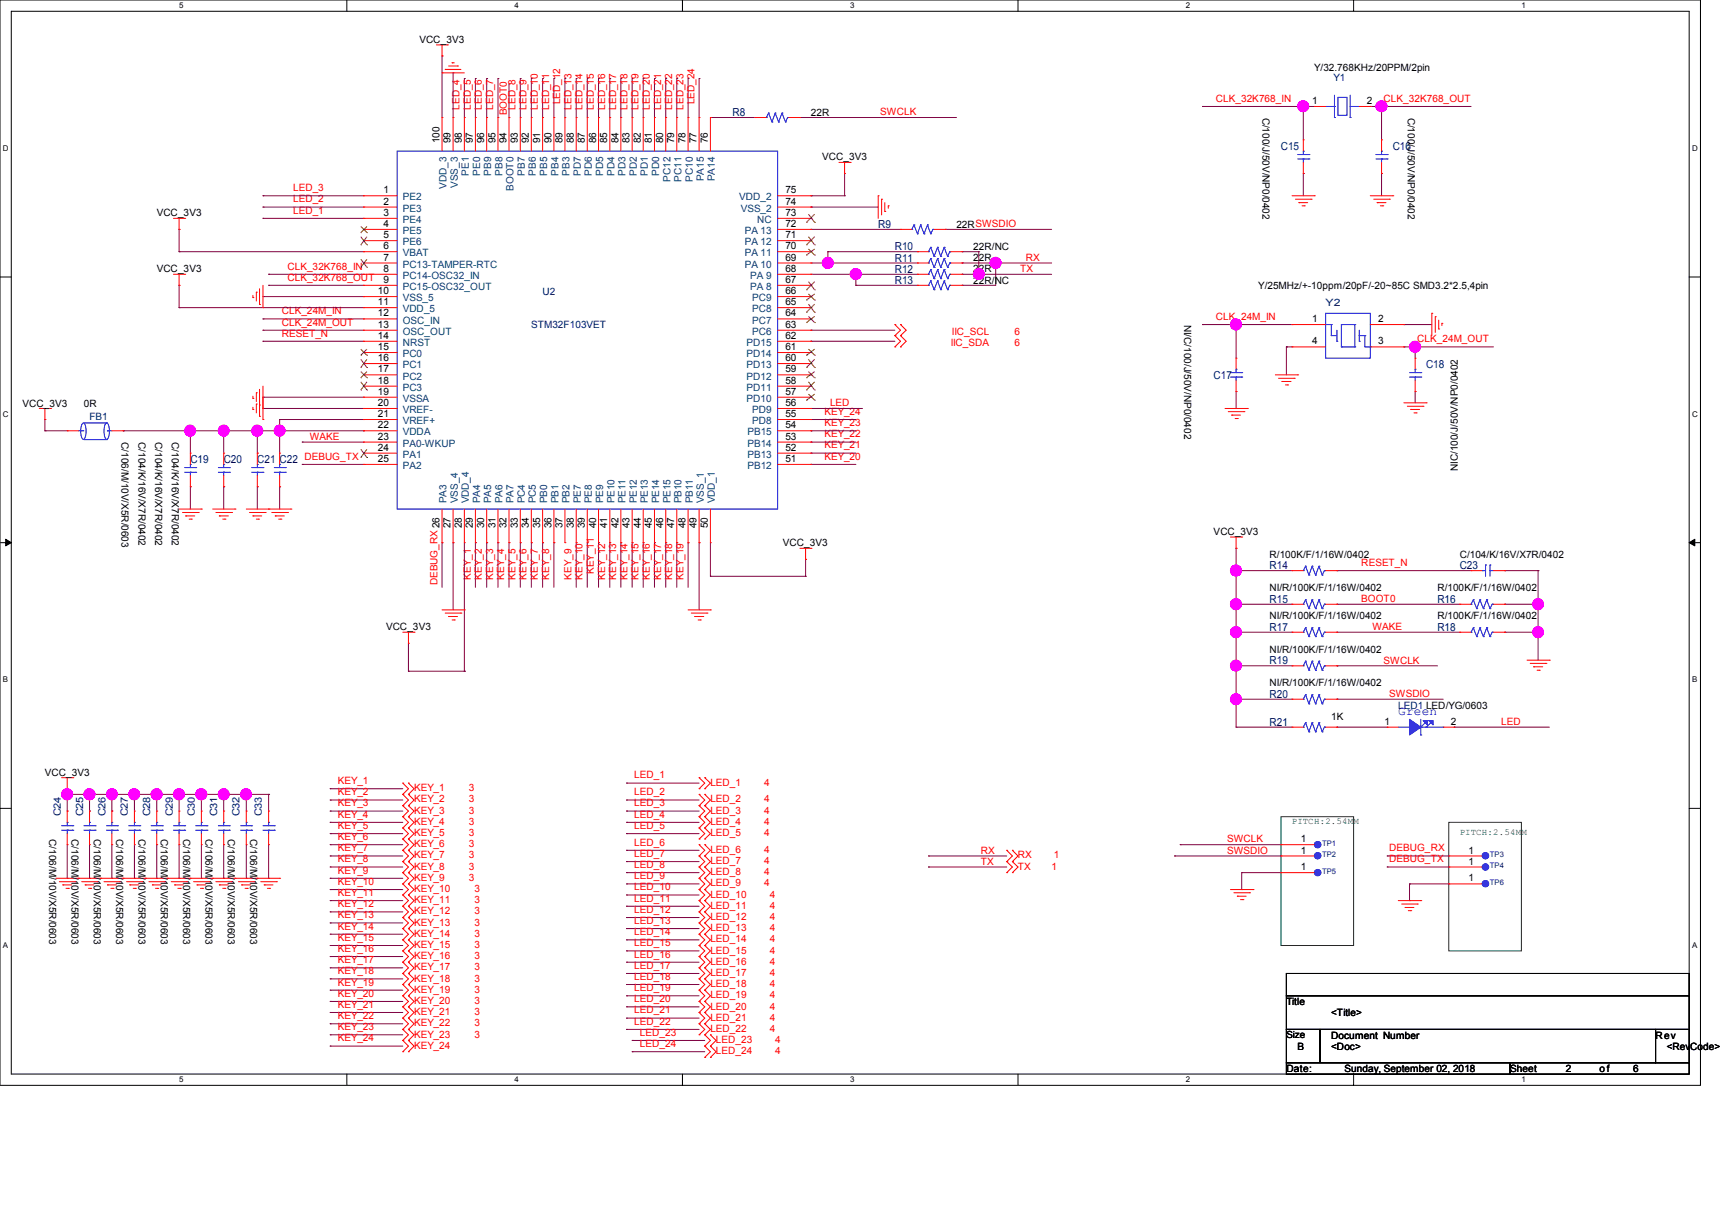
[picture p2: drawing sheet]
<svg xmlns="http://www.w3.org/2000/svg" width="297mm" height="210mm" viewBox="0 0 297 210" stroke-linecap="round" stroke-linejoin="round" font-family="sans-serif">
<defs><g id="words">
<text font-size="2.2" fill="#00f" x="241.3" y="123.4">Green</text>
<g font-size="1.9" fill="#000080">
<text x="126.4" y="20.1">R8</text>
<text x="221" y="25.8">C15</text>
<text x="240.3" y="25.8">C16</text>
<text x="151.5" y="39.4">R9</text>
<text x="154.4" y="43.2">R10</text>
<text x="154.4" y="47.1">R12</text>
<text x="154.4" y="45.1">R11</text>
<text x="154.4" y="49">R13</text>
<text x="209.4" y="65.4">C17</text>
<text x="246.1" y="63.5">C18</text>
<text x="32.8" y="79.9">C19</text>
<text x="38.6" y="79.9">C20</text>
<text x="44.4" y="79.9">C21 C22</text>
<text x="219.1" y="98.2">R14</text>
<text x="251.9" y="98.2">C23</text>
<text x="219.1" y="104">R15</text>
<text x="248.1" y="104">R16</text>
<text x="219.1" y="108.8">R17</text>
<text x="248.1" y="108.8">R18</text>
<text x="219.1" y="114.6">R19</text>
<text x="219.1" y="120.4">R20</text>
<text x="219.1" y="125.3">R21</text>
</g>
<g font-size="1.7">
<text x="72.4" y="7.4">VCC_3V3</text>
<text x="226.4" y="17.9">1</text>
<text x="226.8" y="12.2">Y/32.768KHz/20PPM/2pin</text>
<text x="235.9" y="17.9">2</text>
<text x="139.9" y="20">22R</text>
<text x="217.9" y="20.3" transform="rotate(90 217.9 20.3)">C/100/J/50V/NP0/0402</text>
<text x="243" y="20.3" transform="rotate(90 243 20.3)">C/100/J/50V/NP0/0402</text>
<text x="75.9" y="24.7" transform="rotate(-90 75.9 24.7)">100</text>
<text x="77.8" y="24.7" transform="rotate(-90 77.8 24.7)">99</text>
<text x="79.7" y="24.7" transform="rotate(-90 79.7 24.7)">98</text>
<text x="81.6" y="24.7" transform="rotate(-90 81.6 24.7)">97</text>
<text x="83.6" y="24.7" transform="rotate(-90 83.6 24.7)">96</text>
<text x="85.5" y="24.7" transform="rotate(-90 85.5 24.7)">95</text>
<text x="87.4" y="24.7" transform="rotate(-90 87.4 24.7)">94</text>
<text x="89.4" y="24.7" transform="rotate(-90 89.4 24.7)">93</text>
<text x="91.3" y="24.7" transform="rotate(-90 91.3 24.7)">92</text>
<text x="93.2" y="24.7" transform="rotate(-90 93.2 24.7)">91</text>
<text x="95.2" y="24.7" transform="rotate(-90 95.2 24.7)">90</text>
<text x="97.1" y="24.7" transform="rotate(-90 97.1 24.7)">89</text>
<text x="99" y="24.7" transform="rotate(-90 99 24.7)">88</text>
<text x="100.9" y="24.7" transform="rotate(-90 100.9 24.7)">87</text>
<text x="102.9" y="24.7" transform="rotate(-90 102.9 24.7)">86</text>
<text x="104.8" y="24.7" transform="rotate(-90 104.8 24.7)">85</text>
<text x="106.7" y="24.7" transform="rotate(-90 106.7 24.7)">84</text>
<text x="108.7" y="24.7" transform="rotate(-90 108.7 24.7)">83</text>
<text x="110.6" y="24.7" transform="rotate(-90 110.6 24.7)">82</text>
<text x="112.5" y="24.7" transform="rotate(-90 112.5 24.7)">81</text>
<text x="114.5" y="24.7" transform="rotate(-90 114.5 24.7)">80</text>
<text x="116.4" y="24.7" transform="rotate(-90 116.4 24.7)">79</text>
<text x="118.3" y="24.7" transform="rotate(-90 118.3 24.7)">78</text>
<text x="120.2" y="24.7" transform="rotate(-90 120.2 24.7)">77</text>
<text x="122.2" y="24.7" transform="rotate(-90 122.2 24.7)">76</text>
<text x="141.9" y="27.7">VCC_3V3</text>
<text x="66.2" y="33.4">1</text>
<text x="66.2" y="35.3">2</text>
<text x="135.5" y="33.4">75</text>
<text x="135.5" y="35.3">74</text>
<text x="27" y="37.3">VCC_3V3</text>
<text x="66.2" y="37.3">3</text>
<text x="66.2" y="39.2">4</text>
<text x="66.2" y="41.1">5</text>
<text x="135.5" y="37.3">73</text>
<text x="135.5" y="39.2">72</text>
<text x="135.5" y="41.1">71</text>
<text x="165" y="39.3">22RSWSDIO</text>
<text x="27" y="47">VCC_3V3</text>
<text x="66.2" y="43">6</text>
<text x="66.2" y="45">7</text>
<text x="66.2" y="46.9">8</text>
<text x="135.5" y="43">70</text>
<text x="135.5" y="45">69</text>
<text x="135.5" y="46.9">68</text>
<text x="168" y="43.1">22R/NC</text>
<text x="168" y="47">22R</text>
<text x="168" y="45">22R</text>
<text x="65.2" y="50.8">10</text>
<text x="65.2" y="52.7">11</text>
<text x="66.2" y="48.8">9</text>
<text x="135.5" y="48.8">67</text>
<text x="135.5" y="50.8">66</text>
<text x="135.5" y="52.7">65</text>
<text x="168" y="48.9">22R/NC</text>
<text x="217.2" y="49.9">Y/25MHz/+-10ppm/20pF/-20~85C SMD3.2*2.5,4pin</text>
<text x="65.2" y="54.6">12</text>
<text x="65.2" y="56.6">13</text>
<text x="65.2" y="58.5">14</text>
<text x="135.5" y="54.6">64</text>
<text x="135.5" y="56.6">63</text>
<text x="135.5" y="58.5">62</text>
<text x="204.4" y="56" transform="rotate(90 204.4 56)">NI/C/100/J/50V/NP0/0402</text>
<text x="226.4" y="55.6">1</text>
<text x="226.4" y="59.4">4</text>
<text x="237.8" y="55.6">2</text>
<text x="237.8" y="59.4">3</text>
<text x="65.2" y="60.4">15</text>
<text x="65.2" y="62.3">16</text>
<text x="65.2" y="64.3">17</text>
<text x="135.5" y="60.4">61</text>
<text x="135.5" y="62.3">60</text>
<text x="135.5" y="64.3">59</text>
<text x="3.9" y="70.1">VCC_3V3</text>
<text x="14.5" y="70.1">0R</text>
<text x="65.2" y="66.2">18</text>
<text x="65.2" y="68.1">19</text>
<text x="65.2" y="70.1">20</text>
<text x="65.2" y="72">21</text>
<text x="135.5" y="66.2">58</text>
<text x="135.5" y="68.1">57</text>
<text x="135.5" y="70.1">56</text>
<text x="135.5" y="72">55</text>
<text x="21" y="76.3" transform="rotate(90 21 76.3)">C/106/M/10V/X5R/0603</text>
<text x="23.9" y="76.3" transform="rotate(90 23.9 76.3)">C/104/K/16V/X7R/0402</text>
<text x="26.8" y="76.3" transform="rotate(90 26.8 76.3)">C/104/K/16V/X7R/0402</text>
<text x="29.7" y="76.3" transform="rotate(90 29.7 76.3)">C/104/K/16V/X7R/0402</text>
<text x="65.2" y="73.9">22</text>
<text x="65.2" y="75.9">23</text>
<text x="65.2" y="77.8">24</text>
<text x="135.5" y="73.9">54</text>
<text x="135.5" y="75.9">53</text>
<text x="135.5" y="77.8">52</text>
<text x="65.2" y="79.7">25</text>
<text x="135.5" y="79.7">51</text>
<text x="251.6" y="81.3" transform="rotate(-90 251.6 81.3)">NIC/100/J/50V/NP0/0402</text>
<text x="77.8" y="91.1" transform="rotate(-90 77.8 91.1)">27</text>
<text x="79.7" y="91.1" transform="rotate(-90 79.7 91.1)">28</text>
<text x="81.6" y="91.1" transform="rotate(-90 81.6 91.1)">29</text>
<text x="83.6" y="91.1" transform="rotate(-90 83.6 91.1)">30</text>
<text x="85.5" y="91.1" transform="rotate(-90 85.5 91.1)">31</text>
<text x="87.4" y="91.1" transform="rotate(-90 87.4 91.1)">32</text>
<text x="89.4" y="91.1" transform="rotate(-90 89.4 91.1)">33</text>
<text x="91.3" y="91.1" transform="rotate(-90 91.3 91.1)">34</text>
<text x="93.2" y="91.1" transform="rotate(-90 93.2 91.1)">35</text>
<text x="95.2" y="91.1" transform="rotate(-90 95.2 91.1)">36</text>
<text x="97.1" y="91.1" transform="rotate(-90 97.1 91.1)">37</text>
<text x="99" y="91.1" transform="rotate(-90 99 91.1)">38</text>
<text x="100.9" y="91.1" transform="rotate(-90 100.9 91.1)">39</text>
<text x="102.9" y="91.1" transform="rotate(-90 102.9 91.1)">40</text>
<text x="104.8" y="91.1" transform="rotate(-90 104.8 91.1)">41</text>
<text x="106.7" y="91.1" transform="rotate(-90 106.7 91.1)">42</text>
<text x="108.7" y="91.1" transform="rotate(-90 108.7 91.1)">43</text>
<text x="110.6" y="91.1" transform="rotate(-90 110.6 91.1)">44</text>
<text x="112.5" y="91.1" transform="rotate(-90 112.5 91.1)">45</text>
<text x="114.5" y="91.1" transform="rotate(-90 114.5 91.1)">46</text>
<text x="116.4" y="91.1" transform="rotate(-90 116.4 91.1)">47</text>
<text x="118.3" y="91.1" transform="rotate(-90 118.3 91.1)">48</text>
<text x="120.2" y="91.1" transform="rotate(-90 120.2 91.1)">49</text>
<text x="122.2" y="91.1" transform="rotate(-90 122.2 91.1)">50</text>
<text x="135.1" y="94.3">VCC_3V3</text>
<text x="209.4" y="92.4">VCC_3V3</text>
<text x="219.1" y="96.2">R/100K/F/1/16W/0402</text>
<text x="251.9" y="96.2">C/104/K/16V/X7R/0402</text>
<text x="219.1" y="106.8">NI/R/100K/F/1/16W/0402</text>
<text x="219.1" y="102">NI/R/100K/F/1/16W/0402</text>
<text x="248.1" y="106.8">R/100K/F/1/16W/0402</text>
<text x="248.1" y="102">R/100K/F/1/16W/0402</text>
<text x="66.6" y="108.8">VCC_3V3</text>
<text x="219.1" y="112.6">NI/R/100K/F/1/16W/0402</text>
<text x="219.1" y="118.4">NI/R/100K/F/1/16W/0402</text>
<text x="229.7" y="124.2">1K</text>
<text x="238.9" y="125.1">1</text>
<text x="250.4" y="125.1">2</text>
<text x="7.7" y="133.9">VCC_3V3</text>
<text x="8.5" y="144.8" transform="rotate(90 8.5 144.8)">C/106/M/10V/X5R/0603</text>
<text x="12.3" y="144.8" transform="rotate(90 12.3 144.8)">C/106/M/10V/X5R/0603</text>
<text x="16.2" y="144.8" transform="rotate(90 16.2 144.8)">C/106/M/10V/X5R/0603</text>
<text x="20" y="144.8" transform="rotate(90 20 144.8)">C/106/M/10V/X5R/0603</text>
<text x="23.9" y="144.8" transform="rotate(90 23.9 144.8)">C/106/M/10V/X5R/0603</text>
<text x="27.8" y="144.8" transform="rotate(90 27.8 144.8)">C/106/M/10V/X5R/0603</text>
<text x="31.6" y="144.8" transform="rotate(90 31.6 144.8)">C/106/M/10V/X5R/0603</text>
<text x="35.5" y="144.8" transform="rotate(90 35.5 144.8)">C/106/M/10V/X5R/0603</text>
<text x="39.3" y="144.8" transform="rotate(90 39.3 144.8)">C/106/M/10V/X5R/0603</text>
<text x="43.2" y="144.8" transform="rotate(90 43.2 144.8)">C/106/M/10V/X5R/0603</text>
<text x="224.5" y="147.3">1</text>
<text x="224.5" y="145.3">1</text>
<text x="253.4" y="147.3">1</text>
<text x="253.4" y="149.2">1</text>
<text x="224.5" y="150.2">1</text>
<text x="253.4" y="152.1">1</text>
<text x="222" y="173.4">Title</text>
<text x="222" y="179.2">Size</text>
<text x="229.7" y="175.3">&lt;Title&gt;</text>
<text x="229.7" y="179.2">Document Number</text>
<text x="285.7" y="179.2">Rev</text>
<text x="222" y="185">Date:</text>
<text x="223.9" y="181.1">B</text>
<text x="229.7" y="181.1">&lt;Doc&gt;</text>
<text x="232.1" y="185">Sunday, September 02, 2018</text>
<text x="260.6" y="185">Sheet</text>
<text x="270.2" y="185">2</text>
<text x="276.1" y="185">of</text>
<text x="281.8" y="185">6</text>
<text x="287.6" y="181.1">&lt;RevCode&gt;</text>
</g>
<g font-size="1.7" fill="#f00">
<text x="96.7" y="18" transform="rotate(-90 96.7 18)">LED_12</text>
<text x="119.8" y="18" transform="rotate(-90 119.8 18)">LED_24</text>
<text x="209.8" y="17.6">CLK_32K768_IN</text>
<text x="238.8" y="17.6">CLK_32K768_OUT</text>
<text x="79.3" y="18.9" transform="rotate(-90 79.3 18.9)">LED_4</text>
<text x="81.2" y="18.9" transform="rotate(-90 81.2 18.9)">LED_5</text>
<text x="83.2" y="18.9" transform="rotate(-90 83.2 18.9)">LED_6</text>
<text x="85.1" y="18.9" transform="rotate(-90 85.1 18.9)">LED_7</text>
<text x="87.5" y="19.9" transform="rotate(-90 87.5 19.9)">BOOT0</text>
<text x="89" y="18.9" transform="rotate(-90 89 18.9)">LED_8</text>
<text x="90.9" y="18.9" transform="rotate(-90 90.9 18.9)">LED_9</text>
<text x="92.8" y="18.9" transform="rotate(-90 92.8 18.9)">LED_10</text>
<text x="94.8" y="18.9" transform="rotate(-90 94.8 18.9)">LED_11</text>
<text x="98.6" y="18.9" transform="rotate(-90 98.6 18.9)">LED_13</text>
<text x="100.5" y="18.9" transform="rotate(-90 100.5 18.9)">LED_14</text>
<text x="102.5" y="18.9" transform="rotate(-90 102.5 18.9)">LED_15</text>
<text x="104.4" y="18.9" transform="rotate(-90 104.4 18.9)">LED_16</text>
<text x="106.3" y="18.9" transform="rotate(-90 106.3 18.9)">LED_17</text>
<text x="108.3" y="18.9" transform="rotate(-90 108.3 18.9)">LED_18</text>
<text x="110.2" y="18.9" transform="rotate(-90 110.2 18.9)">LED_19</text>
<text x="112.1" y="18.9" transform="rotate(-90 112.1 18.9)">LED_20</text>
<text x="114.1" y="18.9" transform="rotate(-90 114.1 18.9)">LED_21</text>
<text x="116" y="18.9" transform="rotate(-90 116 18.9)">LED_22</text>
<text x="117.9" y="18.9" transform="rotate(-90 117.9 18.9)">LED_23</text>
<text x="151.9" y="19.9">SWCLK</text>
<text x="50.6" y="34.9">LED_2</text>
<text x="50.6" y="33">LED_3</text>
<text x="50.6" y="36.9">LED_1</text>
<text x="49.6" y="46.5">CLK_32K768_IN</text>
<text x="176" y="46.9">TX</text>
<text x="177" y="45">RX</text>
<text x="49.6" y="48.4">CLK_32K768_OUT</text>
<text x="48.6" y="54.2">CLK_24M_IN</text>
<text x="48.6" y="56.2">CLK_24M_OUT</text>
<text x="48.6" y="58.1">RESET_N</text>
<text x="164.1" y="59.7">IIC_SDA</text>
<text x="164.3" y="57.8">IIC_SCL</text>
<text x="175.1" y="57.8">6</text>
<text x="175.1" y="59.7">6</text>
<text x="209.8" y="55.2">CLK_24M_IN</text>
<text x="244.6" y="59.1">CLK_24M_OUT</text>
<text x="142.3" y="71.6">KEY_24</text>
<text x="143.2" y="70.1">LED</text>
<text x="53.5" y="75.9">WAKE</text>
<text x="142.3" y="77.4">KEY_21</text>
<text x="142.3" y="75.5">KEY_22</text>
<text x="142.3" y="73.5">KEY_23</text>
<text x="52.5" y="79.3">DEBUG_TX</text>
<text x="142.3" y="79.3">KEY_20</text>
<text x="75.5" y="101" transform="rotate(-90 75.5 101)">DEBUG_RX 26</text>
<text x="81.2" y="100" transform="rotate(-90 81.2 100)">KEY_1</text>
<text x="83.2" y="100" transform="rotate(-90 83.2 100)">KEY_2</text>
<text x="85.1" y="100" transform="rotate(-90 85.1 100)">KEY_3</text>
<text x="87" y="100" transform="rotate(-90 87 100)">KEY_4</text>
<text x="89" y="100" transform="rotate(-90 89 100)">KEY_5</text>
<text x="90.9" y="100" transform="rotate(-90 90.9 100)">KEY_6</text>
<text x="92.8" y="100" transform="rotate(-90 92.8 100)">KEY_7</text>
<text x="94.8" y="100" transform="rotate(-90 94.8 100)">KEY_8</text>
<text x="98.6" y="100" transform="rotate(-90 98.6 100)">KEY_9</text>
<text x="100.5" y="100" transform="rotate(-90 100.5 100)">KEY_10</text>
<text x="102.5" y="99.1" transform="rotate(-90 102.5 99.1)">KEY_11</text>
<text x="104.4" y="100" transform="rotate(-90 104.4 100)">KEY_12</text>
<text x="106.3" y="100" transform="rotate(-90 106.3 100)">KEY_13</text>
<text x="108.3" y="100" transform="rotate(-90 108.3 100)">KEY_14</text>
<text x="110.2" y="100" transform="rotate(-90 110.2 100)">KEY_15</text>
<text x="112.1" y="100" transform="rotate(-90 112.1 100)">KEY_16</text>
<text x="114.1" y="100" transform="rotate(-90 114.1 100)">KEY_17</text>
<text x="116" y="100" transform="rotate(-90 116 100)">KEY_18</text>
<text x="117.9" y="100" transform="rotate(-90 117.9 100)">KEY_19</text>
<text x="234.9" y="97.7">RESET_N</text>
<text x="234.9" y="103.9">BOOT0</text>
<text x="236.8" y="108.7">WAKE</text>
<text x="238.8" y="114.5">SWCLK</text>
<text x="239.8" y="120.3">SWSDIO</text>
<text x="259.1" y="125.1">LED</text>
<text x="58.3" y="135.3">KEY_1</text>
<text x="58.3" y="137.2">KEY_2</text>
<text x="71.5" y="136.6">KEY_1</text>
<text x="80.9" y="136.6">3</text>
<text x="109.5" y="134.3">LED_1</text>
<text x="109.5" y="137.2">LED_2</text>
<text x="122.6" y="135.6">LED_1</text>
<text x="131.9" y="135.6">4</text>
<text x="58.3" y="139.2">KEY_3</text>
<text x="58.3" y="141.1">KEY_4</text>
<text x="58.3" y="143">KEY_5</text>
<text x="71.5" y="138.5">KEY_2</text>
<text x="71.5" y="140.4">KEY_3</text>
<text x="71.5" y="142.4">KEY_4</text>
<text x="80.9" y="138.5">3</text>
<text x="80.9" y="140.4">3</text>
<text x="80.9" y="142.4">3</text>
<text x="109.5" y="139.2">LED_3</text>
<text x="109.5" y="141.1">LED_4</text>
<text x="109.5" y="143">LED_5</text>
<text x="122.6" y="138.5">LED_2</text>
<text x="122.6" y="140.4">LED_3</text>
<text x="122.6" y="142.4">LED_4</text>
<text x="131.9" y="138.5">4</text>
<text x="131.9" y="140.4">4</text>
<text x="131.9" y="142.4">4</text>
<text x="58.3" y="144.9">KEY_6</text>
<text x="58.3" y="146.9">KEY_7</text>
<text x="58.3" y="148.8">KEY_8</text>
<text x="71.5" y="144.3">KEY_5</text>
<text x="71.5" y="146.2">KEY_6</text>
<text x="71.5" y="148.1">KEY_7</text>
<text x="80.9" y="144.3">3</text>
<text x="80.9" y="146.2">3</text>
<text x="80.9" y="148.1">3</text>
<text x="109.5" y="145.9">LED_6</text>
<text x="109.5" y="147.9">LED_7</text>
<text x="109.5" y="149.8">LED_8</text>
<text x="122.6" y="144.3">LED_5</text>
<text x="122.6" y="147.2">LED_6</text>
<text x="122.6" y="149.1">LED_7</text>
<text x="131.9" y="144.3">4</text>
<text x="131.9" y="147.2">4</text>
<text x="131.9" y="149.1">4</text>
<text x="169.3" y="147.3">RX</text>
<text x="169.3" y="149.2">TX</text>
<text x="175.7" y="148.1">RX</text>
<text x="181.8" y="148.1">1</text>
<text x="211.8" y="147.3">SWSDIO</text>
<text x="211.8" y="145.4">SWCLK</text>
<text x="239.8" y="146.9">DEBUG_RX</text>
<text x="239.8" y="148.8">DEBUG_TX</text>
<text x="58.3" y="150.7">KEY_9</text>
<text x="58.3" y="152.7">KEY_10</text>
<text x="58.3" y="154.6">KEY_11</text>
<text x="71.5" y="150.1">KEY_8</text>
<text x="71.5" y="152">KEY_9</text>
<text x="71.5" y="153.9">KEY_10</text>
<text x="71.5" y="155.9">KEY_11</text>
<text x="80.9" y="150.1">3</text>
<text x="80.9" y="152">3</text>
<text x="81.9" y="153.9">3</text>
<text x="81.9" y="155.9">3</text>
<text x="109.5" y="151.7">LED_9</text>
<text x="109.5" y="153.6">LED_10</text>
<text x="109.5" y="155.6">LED_11</text>
<text x="122.6" y="151">LED_8</text>
<text x="122.6" y="153">LED_9</text>
<text x="122.6" y="154.9">LED_10</text>
<text x="131.9" y="151">4</text>
<text x="131.9" y="153">4</text>
<text x="132.8" y="154.9">4</text>
<text x="175.7" y="150.1">TX</text>
<text x="181.5" y="150.1">1</text>
<text x="58.3" y="156.5">KEY_12</text>
<text x="58.3" y="158.5">KEY_13</text>
<text x="58.3" y="160.4">KEY_14</text>
<text x="71.5" y="157.8">KEY_12</text>
<text x="71.5" y="159.7">KEY_13</text>
<text x="71.5" y="161.7">KEY_14</text>
<text x="81.9" y="157.8">3</text>
<text x="81.9" y="159.7">3</text>
<text x="81.9" y="161.7">3</text>
<text x="109.5" y="157.5">LED_12</text>
<text x="109.5" y="159.4">LED_13</text>
<text x="109.5" y="161.4">LED_14</text>
<text x="122.6" y="156.8">LED_11</text>
<text x="122.6" y="158.7">LED_12</text>
<text x="122.6" y="160.7">LED_13</text>
<text x="132.8" y="156.8">4</text>
<text x="132.8" y="158.7">4</text>
<text x="132.8" y="160.7">4</text>
<text x="58.3" y="162.3">KEY_15</text>
<text x="58.3" y="164.3">KEY_16</text>
<text x="58.3" y="166.2">KEY_17</text>
<text x="71.5" y="163.6">KEY_15</text>
<text x="71.5" y="165.5">KEY_16</text>
<text x="71.5" y="167.4">KEY_17</text>
<text x="81.9" y="163.6">3</text>
<text x="81.9" y="165.5">3</text>
<text x="81.9" y="167.4">3</text>
<text x="109.5" y="163.3">LED_15</text>
<text x="109.5" y="165.2">LED_16</text>
<text x="109.5" y="167.2">LED_17</text>
<text x="122.6" y="162.6">LED_14</text>
<text x="122.6" y="164.5">LED_15</text>
<text x="122.6" y="166.5">LED_16</text>
<text x="132.8" y="162.6">4</text>
<text x="132.8" y="164.5">4</text>
<text x="132.8" y="166.5">4</text>
<text x="58.3" y="168.1">KEY_18</text>
<text x="58.3" y="170.1">KEY_19</text>
<text x="58.3" y="172">KEY_20</text>
<text x="58.3" y="173.9">KEY_21</text>
<text x="71.5" y="169.4">KEY_18</text>
<text x="71.5" y="171.3">KEY_19</text>
<text x="71.5" y="173.2">KEY_20</text>
<text x="81.9" y="169.4">3</text>
<text x="81.9" y="171.3">3</text>
<text x="81.9" y="173.2">3</text>
<text x="109.5" y="169.1">LED_18</text>
<text x="109.5" y="171">LED_19</text>
<text x="109.5" y="172.9">LED_20</text>
<text x="122.6" y="168.4">LED_17</text>
<text x="122.6" y="170.3">LED_18</text>
<text x="122.6" y="172.3">LED_19</text>
<text x="132.8" y="168.4">4</text>
<text x="132.8" y="170.3">4</text>
<text x="132.8" y="172.3">4</text>
<text x="58.3" y="175.9">KEY_22</text>
<text x="58.3" y="177.8">KEY_23</text>
<text x="58.3" y="179.7">KEY_24</text>
<text x="71.5" y="175.2">KEY_21</text>
<text x="71.5" y="177.1">KEY_22</text>
<text x="71.5" y="179">KEY_23</text>
<text x="81.9" y="175.2">3</text>
<text x="81.9" y="177.1">3</text>
<text x="81.9" y="179">3</text>
<text x="109.5" y="174.9">LED_21</text>
<text x="109.5" y="176.8">LED_22</text>
<text x="110.4" y="178.7">LED_23</text>
<text x="122.6" y="174.2">LED_20</text>
<text x="122.6" y="176.1">LED_21</text>
<text x="122.6" y="178.1">LED_22</text>
<text x="132.8" y="174.2">4</text>
<text x="132.8" y="176.1">4</text>
<text x="132.8" y="178.1">4</text>
<text x="71.5" y="181">KEY_24</text>
<text x="110.4" y="180.7">LED_24</text>
<text x="123.6" y="180">LED_23</text>
<text x="123.6" y="181.9">LED_24</text>
<text x="133.8" y="180">4</text>
<text x="133.8" y="181.9">4</text>
</g>
<g font-size="1.7" fill="#000080">
<text x="230.1" y="14">Y1</text>
<text x="93.6" y="50.8">U2</text>
<text x="228.8" y="52.8">Y2</text>
<text x="91.7" y="56.6">STM32F103VET</text>
<text x="15.5" y="72.5">FB1</text>
<text x="241.3" y="122.3">LED1 LED/YG/0603</text>
<text x="10.5" y="140.8" transform="rotate(-90 10.5 140.8)">C24</text>
<text x="14.3" y="140.8" transform="rotate(-90 14.3 140.8)">C25</text>
<text x="18.2" y="140.8" transform="rotate(-90 18.2 140.8)">C26</text>
<text x="22.1" y="140.8" transform="rotate(-90 22.1 140.8)">C27</text>
<text x="25.9" y="140.8" transform="rotate(-90 25.9 140.8)">C28</text>
<text x="29.8" y="140.8" transform="rotate(-90 29.8 140.8)">C29</text>
<text x="33.7" y="140.8" transform="rotate(-90 33.7 140.8)">C30</text>
<text x="37.5" y="140.8" transform="rotate(-90 37.5 140.8)">C31</text>
<text x="41.4" y="140.8" transform="rotate(-90 41.4 140.8)">C32</text>
<text x="45.2" y="140.8" transform="rotate(-90 45.2 140.8)">C33</text>
</g>
<g font-size="1.7" fill="#004080">
<text x="69.5" y="34.6">PE2</text>
<text x="77.1" y="32.6" transform="rotate(-90 77.1 32.6)">VDD_3</text>
<text x="79" y="32.4" transform="rotate(-90 79 32.4)">VSS_3</text>
<text x="80.9" y="30.3" transform="rotate(-90 80.9 30.3)">PE1</text>
<text x="82.8" y="30.3" transform="rotate(-90 82.8 30.3)">PE0</text>
<text x="84.8" y="30.3" transform="rotate(-90 84.8 30.3)">PB9</text>
<text x="86.7" y="30.3" transform="rotate(-90 86.7 30.3)">PB8</text>
<text x="88.6" y="32.9" transform="rotate(-90 88.6 32.9)">BOOT0</text>
<text x="90.6" y="30.3" transform="rotate(-90 90.6 30.3)">PB7</text>
<text x="92.5" y="30.3" transform="rotate(-90 92.5 30.3)">PB6</text>
<text x="94.4" y="30.3" transform="rotate(-90 94.4 30.3)">PB5</text>
<text x="96.4" y="30.3" transform="rotate(-90 96.4 30.3)">PB4</text>
<text x="98.3" y="30.3" transform="rotate(-90 98.3 30.3)">PB3</text>
<text x="100.2" y="30.4" transform="rotate(-90 100.2 30.4)">PD7</text>
<text x="102.1" y="30.4" transform="rotate(-90 102.1 30.4)">PD6</text>
<text x="104.1" y="30.4" transform="rotate(-90 104.1 30.4)">PD5</text>
<text x="106" y="30.4" transform="rotate(-90 106 30.4)">PD4</text>
<text x="107.9" y="30.4" transform="rotate(-90 107.9 30.4)">PD3</text>
<text x="109.9" y="30.4" transform="rotate(-90 109.9 30.4)">PD2</text>
<text x="111.8" y="30.4" transform="rotate(-90 111.8 30.4)">PD1</text>
<text x="113.7" y="30.4" transform="rotate(-90 113.7 30.4)">PD0</text>
<text x="115.7" y="31.4" transform="rotate(-90 115.7 31.4)">PC12</text>
<text x="117.6" y="31.4" transform="rotate(-90 117.6 31.4)">PC11</text>
<text x="119.5" y="31.4" transform="rotate(-90 119.5 31.4)">PC10</text>
<text x="121.4" y="31.3" transform="rotate(-90 121.4 31.3)">PA15</text>
<text x="123.4" y="31.3" transform="rotate(-90 123.4 31.3)">PA14</text>
<text x="127.6" y="34.6">VDD_2</text>
<text x="69.5" y="36.5">PE3</text>
<text x="69.5" y="38.5">PE4</text>
<text x="69.5" y="40.4">PE5</text>
<text x="127.8" y="36.5">VSS_2</text>
<text x="128.5" y="40.4">PA 13</text>
<text x="130.7" y="38.5">NC</text>
<text x="69.5" y="42.3">PE6</text>
<text x="69.5" y="44.2">VBAT</text>
<text x="69.5" y="46.2">PC13-TAMPER-RTC</text>
<text x="128.5" y="42.3">PA 12</text>
<text x="128.5" y="44.2">PA 11</text>
<text x="128.5" y="46.2">PA 10</text>
<text x="69.5" y="48.1">PC14-OSC32_IN</text>
<text x="69.5" y="50">PC15-OSC32_OUT</text>
<text x="69.5" y="52">VSS_5</text>
<text x="69.5" y="53.9">VDD_5</text>
<text x="129.5" y="48.1">PA 9</text>
<text x="129.5" y="50">PA 8</text>
<text x="129.8" y="52">PC9</text>
<text x="129.8" y="53.9">PC8</text>
<text x="69.5" y="55.8">OSC_IN</text>
<text x="69.5" y="57.8">OSC_OUT</text>
<text x="69.5" y="59.7">NRST</text>
<text x="128.9" y="59.7">PD15</text>
<text x="129.8" y="55.8">PC7</text>
<text x="129.8" y="57.8">PC6</text>
<text x="69.5" y="61.6">PC0</text>
<text x="69.5" y="63.5">PC1</text>
<text x="69.5" y="65.5">PC2</text>
<text x="128.9" y="61.6">PD14</text>
<text x="128.9" y="63.5">PD13</text>
<text x="128.9" y="65.5">PD12</text>
<text x="69.5" y="67.4">PC3</text>
<text x="69.5" y="69.3">VSSA</text>
<text x="69.5" y="71.3">VREF-</text>
<text x="128.9" y="67.4">PD11</text>
<text x="128.9" y="69.3">PD10</text>
<text x="129.8" y="71.3">PD9</text>
<text x="69.5" y="73.2">VREF+</text>
<text x="69.5" y="75.1">VDDA</text>
<text x="69.5" y="77.1">PA0-WKUP</text>
<text x="129" y="75.1">PB15</text>
<text x="129" y="77.1">PB14</text>
<text x="129.8" y="73.2">PD8</text>
<text x="69.5" y="79">PA1</text>
<text x="69.5" y="80.9">PA2</text>
<text x="129" y="79">PB13</text>
<text x="129" y="80.9">PB12</text>
<text x="77.1" y="86.9" transform="rotate(-90 77.1 86.9)">PA3</text>
<text x="79" y="86.9" transform="rotate(-90 79 86.9)">VSS_4</text>
<text x="80.9" y="86.9" transform="rotate(-90 80.9 86.9)">VDD_4</text>
<text x="82.8" y="86.9" transform="rotate(-90 82.8 86.9)">PA4</text>
<text x="84.8" y="86.9" transform="rotate(-90 84.8 86.9)">PA5</text>
<text x="86.7" y="86.9" transform="rotate(-90 86.7 86.9)">PA6</text>
<text x="88.6" y="86.9" transform="rotate(-90 88.6 86.9)">PA7</text>
<text x="90.6" y="86.9" transform="rotate(-90 90.6 86.9)">PC4</text>
<text x="92.5" y="86.9" transform="rotate(-90 92.5 86.9)">PC5</text>
<text x="94.4" y="86.9" transform="rotate(-90 94.4 86.9)">PB0</text>
<text x="96.4" y="86.9" transform="rotate(-90 96.4 86.9)">PB1</text>
<text x="98.3" y="86.9" transform="rotate(-90 98.3 86.9)">PB2</text>
<text x="100.2" y="86.9" transform="rotate(-90 100.2 86.9)">PE7</text>
<text x="102.1" y="86.9" transform="rotate(-90 102.1 86.9)">PE8</text>
<text x="104.1" y="86.9" transform="rotate(-90 104.1 86.9)">PE9</text>
<text x="106" y="86.9" transform="rotate(-90 106 86.9)">PE10</text>
<text x="107.9" y="86.9" transform="rotate(-90 107.9 86.9)">PE11</text>
<text x="109.9" y="86.9" transform="rotate(-90 109.9 86.9)">PE12</text>
<text x="111.8" y="86.9" transform="rotate(-90 111.8 86.9)">PE13</text>
<text x="113.7" y="86.9" transform="rotate(-90 113.7 86.9)">PE14</text>
<text x="115.7" y="86.9" transform="rotate(-90 115.7 86.9)">PE15</text>
<text x="117.6" y="86.9" transform="rotate(-90 117.6 86.9)">PB10</text>
<text x="119.5" y="86.9" transform="rotate(-90 119.5 86.9)">PB11</text>
<text x="121.4" y="86.9" transform="rotate(-90 121.4 86.9)">VSS_1</text>
<text x="123.4" y="86.9" transform="rotate(-90 123.4 86.9)">VDD_1</text>
</g>
<g font-size="1.6" fill="#008000">
<text x="223" y="142.2">PITCH:2.54MM</text>
<text x="251.9" y="144.1">PITCH:2.54MM</text>
</g>
<g font-size="1.4">
<text x="30.9" y="1.4">5</text>
<text x="88.8" y="1.4">4</text>
<text x="146.7" y="1.4">3</text>
<text x="204.6" y="1.4">2</text>
<text x="262.6" y="1.4">1</text>
<text x=".5" y="26.1">D</text>
<text x="292" y="26.1">D</text>
<text x=".5" y="71.9">C</text>
<text x="292" y="71.9">C</text>
<text x=".5" y="117.8">B</text>
<text x="292" y="117.8">B</text>
<text x=".5" y="163.6">A</text>
<text x="292" y="163.6">A</text>
<text x="30.9" y="186.8">5</text>
<text x="88.8" y="186.8">4</text>
<text x="146.7" y="186.8">3</text>
<text x="204.6" y="186.8">2</text>
<text x="262.6" y="186.8">1</text>
</g>
<g font-size="1.3" fill="#000080">
<text x="228.2" y="147.9">TP2</text>
<text x="228.2" y="146">TP1</text>
<text x="257.1" y="147.9">TP3</text>
<text x="257.1" y="149.9">TP4</text>
<text x="228.2" y="150.8">TP5</text>
<text x="257.1" y="152.7">TP6</text>
</g>
</g></defs>
<path d="M0 0h293.5v187.3h-293.5zM1.9 1.9h289.6v183.4h-289.6z" fill="none" stroke="#000" stroke-width=".17"/>
<g fill="#fff">
<path d="M30.9 .2h.8v1.5h-.8z"/>
<path d="M30.9 185.5h.8v1.6h-.8z"/>
</g>
<path d="M59.9 0v1.9M59.9 185.3v2" fill="none" stroke="#000" stroke-width=".17"/>
<g fill="#fff">
<path d="M88.8 .2h.8v1.5h-.8z"/>
<path d="M88.8 185.5h.8v1.6h-.8z"/>
</g>
<path d="M117.8 0v1.9M117.8 185.3v2" fill="none" stroke="#000" stroke-width=".17"/>
<g fill="#fff">
<path d="M146.7 .2h.8v1.5h-.8z"/>
<path d="M146.7 185.5h.8v1.6h-.8z"/>
</g>
<path d="M175.7 0v1.9M175.7 185.3v2" fill="none" stroke="#000" stroke-width=".17"/>
<g fill="#fff">
<path d="M204.6 .2h.8v1.5h-.8z"/>
<path d="M204.6 185.5h.8v1.6h-.8z"/>
</g>
<path d="M233.6 0v1.9M233.6 185.3v2" fill="none" stroke="#000" stroke-width=".17"/>
<g fill="#fff">
<path d="M262.6 .2h.7v1.5h-.7z"/>
<path d="M262.6 185.5h.7v1.6h-.7z"/>
<path d="M.5 24.8h1v1.6h-1z"/>
<path d="M292 24.8h1v1.6h-1z"/>
<path d="M.5 70.7h1v1.5h-1z"/>
<path d="M292 70.7h1v1.5h-1z"/>
</g>
<path d="M0 47.8h1.9M291.5 47.8h2" fill="none" stroke="#000" stroke-width=".17"/>
<g fill="#fff">
<path d="M.5 116.5h.9v1.6h-.9z"/>
<path d="M292 116.5h.9v1.6h-.9z"/>
</g>
<path d="M0 93.6h1.9M291.5 93.6h2" fill="none" stroke="#000" stroke-width=".17"/>
<path d="M1 93l.9 .6-.9 .6zM291.5 93.6l1-.6v1.2z" fill="#000" stroke="#000" stroke-width=".17"/>
<g fill="#fff">
<path d="M.5 162.4h.9v1.5h-.9z"/>
<path d="M292 162.4h.9v1.5h-.9z"/>
</g>
<path d="M0 139.5h1.9M291.5 139.5h2M222 168h69.5v3.8h-69.5zM222 171.8h69.5v5.8h-69.5zM222 177.6h5.8v5.8h-5.8zM227.8 177.6h57.9v5.8h-57.9zM285.7 177.6h5.8v5.8h-5.8zM222 183.4h38.6v1.9h-38.6zM260.6 183.4h30.9v1.9h-30.9z" fill="none" stroke="#000" stroke-width=".17"/>
<path d="M221.1 140.9h12.5v22.3h-12.5zM250 141.9h12.6v22.2h-12.6z" fill="none" stroke="#008000" stroke-width=".17"/>
<g fill="none" stroke="#800040" stroke-width=".17">
<path d="M76.3 9.7h.1M76.3 9.7v10.6M78.2 12.6h.1M78.2 12.6v7.7M80.1 13.5h.1M80.1 13.5v6.8M82 13.5h.1M82 13.5v6.8M84 13.5h.1M84 13.5v6.8M85.9 13.5h.1M85.9 13.5v6.8"/>
<path d="M87.8 14.5h.1M87.8 14.5v5.8M89.8 13.5h.1M89.8 13.5v6.8M91.7 13.5h.1M91.7 13.5v6.8M93.6 13.5h.1M93.6 13.5v6.8M95.6 13.5h.1M95.6 13.5v6.8M97.5 13.5h.1M97.5 13.5v6.8"/>
<path d="M99.4 13.5h.1M99.4 13.5v6.8M101.3 13.5h.1M101.3 13.5v6.8M103.3 13.5h.1M103.3 13.5v6.8M105.2 13.5h.1M105.2 13.5v6.8M107.1 13.5h.1M107.1 13.5v6.8M109.1 13.5h.1M109.1 13.5v6.8"/>
<path d="M111 13.5h.1M111 13.5v6.8M112.9 13.5h.1M112.9 13.5v6.8M114.9 13.5h.1M114.9 13.5v6.8M116.8 13.5h.1M116.8 13.5v6.8M118.7 13.5h.1M118.7 13.5v6.8M120.6 13.5h.1M120.6 13.5v6.8"/>
<path d="M207.5 18.4h.1M207.5 18.4h19.3M224.9 18.4h.1M224.9 18.4v5.7M236.5 18.4h.1M236.5 18.4h17.4M238.4 18.4h.1M238.4 18.4v5.7M30.9 39.6h.1M30.9 39.6v3.8M45.4 37.7h.1M45.4 35.7h.1"/>
<path d="M45.4 33.8h.1M45.4 37.7h17.3M45.4 35.7h17.3M45.4 33.8h17.3M122.6 20.3h7.7M130.3 20.3h.1M138 20.3h.1M138 20.3h27.1M140 35.7h.1M140 33.8h.1M140 39.6h.1M140 35.7h11.6"/>
<path d="M140 33.8h5.8M140 39.6h15.4M145.8 33.8h.1M145.8 29.9v3.9M163.2 39.6h.1M163.2 39.6h18.3M224.9 29.9h.1M224.9 29.9v3.9M238.4 29.9h.1M238.4 29.9v3.9M30.9 53.1h.1M30.9 49.2h.1"/>
<path d="M30.9 43.4h.1M30.9 53.1h31.8M30.9 49.2v3.9M30.9 43.4h31.8M45.4 51.2h.1M45.4 55h.1M45.4 57h.1M45.4 58.9h.1M45.4 51.2h17.3M45.4 55h17.3M45.4 57h17.3M45.4 58.9h17.3"/>
<path d="M46.4 47.3h.1M46.4 49.2h.1M46.4 47.3h16.3M46.4 49.2h16.3M140 57h.1M140 58.9h.1M140 45.4h18.3M140 47.3h18.3M140 57h14.4M140 58.9h14.4M142.9 45.4h.1M142.9 43.4h.1"/>
<path d="M142.9 43.4h15.4M142.9 43.4v2M147.7 47.3h.1M147.7 49.2h.1M147.7 49.2h10.6M147.7 47.3v1.9M166 45.4h.1M166 47.3h.1M166 49.2h.1M166 43.4h.1M166 45.4h15.5M166 47.3h15.5"/>
<path d="M166 43.4h2.9M168.9 43.4h.1M168.9 47.3h.1M168.9 43.4v3.9M171.8 45.4h.1M171.8 45.4v3.8h-5.8M207.5 56h.1M207.5 56h15.5M213.3 56h.1M213.3 56v5.8M222 59.9h.1M222 59.9h1"/>
<path d="M222 59.9v4.8M242.3 59.9h.1M242.3 56h.1M242.3 59.9h15.4M242.3 56h4.8M244.2 59.9h.1M244.2 59.9v1.9M7.7 72.4h.1M7.7 74.3h.1M7.7 74.3h3.9M7.7 72.4v1.9M21.3 74.3h.1"/>
<path d="M21.3 74.3h41.4M32.9 74.3h.1M32.9 74.3v3.9M38.6 74.3h.1M38.6 74.3v3.9M44.4 74.3h.1M44.4 78.2h.1M44.4 74.3v3.9M45.4 68.5h.1M45.4 70.5h.1M45.4 68.5h17.3M45.4 70.5h17.3"/>
<path d="M48.3 72.4h.1M48.3 74.3h.1M48.3 72.4v5.8M48.3 72.4h14.4M52.2 76.3h.1M52.2 76.3h10.5M62.7 72.4h.1M62.7 74.3h.1M140 78.2h.1M140 76.3h.1M140 74.3h.1M140 72.4h.1"/>
<path d="M140 70.5h8.7M140 76.3h7.7M140 74.3h7.7M140 72.4h7.7M140 78.2h7.7M148.7 70.5h.1M213.3 67.6h.1M213.3 67.6v2.9M244.2 67.6h.1M244.2 67.6v1.9M32.9 84h.1M32.9 84v3.8"/>
<path d="M38.6 84h.1M38.6 84v3.8M44.4 84h.1M44.4 84v3.8M48.3 84h.1M48.3 84v3.8M52.2 80.1h.1M52.2 80.1h10.5M76.3 93.6h.1M76.3 93.6v7.7M78.2 93.6h.1M78.2 93.6v11.6"/>
<path d="M80.1 93.6v22.2M82 93.6h.1M82 93.6v7.7M84 93.6h.1M84 93.6v7.7M85.9 93.6h.1M85.9 93.6v7.7M87.8 93.6h.1M87.8 93.6v7.7M89.8 93.6h.1M89.8 93.6v7.7M91.7 93.6h.1"/>
<path d="M91.7 93.6v7.7M93.6 93.6h.1M93.6 93.6v7.7M95.6 93.6h.1M95.6 93.6v7.7M99.4 93.6h.1M99.4 93.6v7.7M101.3 93.6h.1M101.3 93.6v7.7M103.3 93.6h.1M103.3 93.6v7.7M105.2 93.6h.1"/>
<path d="M105.2 93.6v7.7M107.1 93.6h.1M107.1 93.6v7.7M109.1 93.6h.1M109.1 93.6v7.7M111 93.6h.1M111 93.6v7.7M112.9 93.6h.1M112.9 93.6v7.7M114.9 93.6h.1M114.9 93.6v7.7M116.8 93.6h.1"/>
<path d="M116.8 93.6v7.7M118.7 93.6h.1M118.7 93.6v7.7M120.6 93.6h.1M120.6 93.6v11.6M122.6 99.4h.1M122.6 93.6v5.8M122.6 99.4h16.4M139 99.4h.1M139 96.5h.1M139 96.5v2.9M140 80.1h.1"/>
<path d="M140 80.1h7.7M213.3 98.5h.1M213.3 94.6h.1M213.3 94.6v30.9M213.3 98.5h9.7M230.7 98.5h.1M230.7 98.5h23.2M259.7 98.5h.1M259.7 98.5h5.7M265.4 98.5h.1M265.4 98.5v15.4M70.5 115.8h.1"/>
<path d="M70.5 111v4.8M70.5 115.8h9.6M80.1 115.8h.1M213.3 104.3h.1M213.3 109.1h.1M213.3 114.9h.1M213.3 104.3h9.7M213.3 109.1h9.7M213.3 114.9h9.7M230.7 104.3h.1M230.7 109.1h.1M230.7 114.9h.1"/>
<path d="M230.7 104.3h21.2M230.7 109.1h21.2M230.7 114.9h17.4M259.7 104.3h.1M259.7 109.1h.1M259.7 104.3h5.7M259.7 109.1h5.7M265.4 104.3h.1M265.4 109.1h.1M11.6 137.1h.1M11.6 140h.1M11.6 136.1v3.9"/>
<path d="M11.6 137.1h34.8M15.5 137.1h.1M15.5 140h.1M15.5 137.1v2.9M19.3 137.1h.1M19.3 140h.1M19.3 137.1v2.9M23.2 137.1h.1M23.2 137.1v2.9M27.1 137.1h.1M27.1 137.1v2.9M30.9 137.1h.1"/>
<path d="M30.9 137.1v2.9M34.8 137.1h.1M34.8 137.1v2.9M38.6 137.1h.1M38.6 137.1v2.9M42.5 137.1h.1M42.5 137.1v2.9M46.4 137.1h.1M46.4 137.1v2.9M57 136.1h.1M57 138h.1M57 140h.1"/>
<path d="M57 138h12.5M57 140h12.5M57 136.1h12.5M108.1 135.1h.1M108.1 138h.1M108.1 140h.1M108.1 135.1h12.5M108.1 138h12.5M108.1 140h12.5M213.3 120.6h.1M213.3 125.5h.1M213.3 120.6h9.7"/>
<path d="M213.3 125.5h9.7M230.7 120.6h.1M230.7 125.5h.1M230.7 120.6h18.3M230.7 125.5h8.7M251 125.5h.1M251 125.5h16.4M11.6 151.6h.1M11.6 145.8v5.8M15.5 151.6h.1M15.5 145.8v5.8M19.3 151.6h.1"/>
<path d="M19.3 145.8v5.8M23.2 151.6h.1M23.2 145.8v5.8M27.1 151.6h.1M27.1 145.8v5.8M30.9 151.6h.1M30.9 145.8v5.8M34.8 151.6h.1M34.8 145.8v5.8M38.6 151.6h.1M38.6 145.8v5.8M42.5 151.6h.1"/>
<path d="M42.5 145.8v5.8M46.4 151.6h.1M46.4 145.8v5.8M57 141.9h.1M57 143.8h.1M57 145.8h.1M57 147.7h.1M57 149.6h.1M57 151.6h.1M57 153.5h.1M57 155.4h.1M57 157.4h.1"/>
<path d="M57 159.3h.1M57 141.9h12.5M57 143.8h12.5M57 145.8h12.5M57 147.7h12.5M57 149.6h12.5M57 151.6h12.5M57 153.5h12.5M57 155.4h12.5M57 157.4h12.5M57 159.3h12.5M108.1 141.9h.1"/>
<path d="M108.1 143.8h.1M108.1 146.7h.1M108.1 148.7h.1M108.1 150.6h.1M108.1 152.5h.1M108.1 154.4h.1M108.1 156.4h.1M108.1 158.3h.1M108.1 141.9h12.5M108.1 143.8h12.5M108.1 146.7h12.5M108.1 148.7h12.5"/>
<path d="M108.1 150.6h12.5M108.1 152.5h12.5M108.1 154.4h12.5M108.1 156.4h12.5M108.1 158.3h12.5M160.2 147.7h.1M160.2 149.6h.1M160.2 147.7h13.5M160.2 149.6h13.5M202.7 147.7h.1M202.7 147.7h18.4M203.7 145.8h.1"/>
<path d="M203.7 145.8h17.4M214.3 150.6h.1M214.3 153.5h.1M214.3 150.6h6.8M214.3 150.6v2.9M239.4 147.7h.1M239.4 149.6h.1M239.4 147.7h10.6M239.4 149.6h10.6M243.2 152.5h.1M243.2 155.4h.1M243.2 152.5h6.8"/>
<path d="M243.2 152.5v2.9M57 161.2h.1M57 163.2h.1M57 165.1h.1M57 167h.1M57 168.9h.1M57 170.9h.1M57 172.8h.1M57 174.7h.1M57 176.7h.1M57 178.6h.1M57 161.2h12.5"/>
<path d="M57 163.2h12.5M57 165.1h12.5M57 167h12.5M57 168.9h12.5M57 170.9h12.5M57 172.8h12.5M57 174.7h12.5M57 176.7h12.5M57 178.6h12.5M108.1 160.2h.1M108.1 162.2h.1M108.1 164.1h.1"/>
<path d="M108.1 166h.1M108.1 168h.1M108.1 169.9h.1M108.1 171.8h.1M108.1 173.7h.1M108.1 175.7h.1M108.1 177.6h.1M108.1 160.2h12.5M108.1 162.2h12.5M108.1 164.1h12.5M108.1 166h12.5M108.1 168h12.5"/>
<path d="M108.1 169.9h12.5M108.1 171.8h12.5M108.1 173.7h12.5M108.1 175.7h12.5M108.1 177.6h12.5M109.1 179.5h.1M109.1 179.5h12.5M57 180.5h.1M57 180.5h12.5M109.1 181.5h.1M109.1 181.5h12.5"/>
</g>
<g fill="#f0f" stroke="#f0f" stroke-width=".17">
<circle cx="168.9" cy="47.3" r=".93"/>
<circle cx="224.9" cy="18.3" r=".94"/>
<circle cx="238.4" cy="18.3" r=".94"/>
<circle cx="244.2" cy="59.8" r=".95"/>
<circle cx="213.3" cy="56" r=".95"/>
<circle cx="265.4" cy="104.2" r=".94"/>
<circle cx="213.3" cy="104.2" r=".95"/>
<circle cx="213.3" cy="98.4" r=".95"/>
<circle cx="265.4" cy="109.1" r=".94"/>
<circle cx="213.3" cy="109.1" r=".95"/>
<circle cx="38.6" cy="74.3" r=".94"/>
<circle cx="32.8" cy="74.3" r=".94"/>
<circle cx="44.4" cy="74.3" r=".95"/>
<circle cx="48.3" cy="74.3" r=".94"/>
<circle cx="213.3" cy="120.7" r=".94"/>
<circle cx="213.3" cy="114.9" r=".94"/>
<circle cx="11.6" cy="137.1" r=".95"/>
<circle cx="15.4" cy="137.1" r=".95"/>
<circle cx="19.3" cy="137" r=".94"/>
<circle cx="23.1" cy="137" r=".94"/>
<circle cx="27" cy="137.1" r=".95"/>
<circle cx="30.9" cy="137.1" r=".95"/>
<circle cx="34.7" cy="137.1" r=".95"/>
<circle cx="38.6" cy="137" r=".94"/>
<circle cx="42.5" cy="137" r=".94"/>
<circle cx="147.7" cy="47.3" r=".94"/>
<circle cx="142.9" cy="45.4" r=".95"/>
<circle cx="171.8" cy="45.4" r=".95"/>
</g>
<g fill="none" stroke="#f00" stroke-width=".17">
<path d="M75.3 7.7h1.9M76.3 12.6h.1M76.3 9.7h.1M76.3 12.6h3.8M76.3 7.7v2M76.8 12h.1M76.8 12h2.7M77.2 7.7h.1M77.4 11.4h1.6M78 10.8h.1M78 10.8h.4M79 11.4h.1"/>
<path d="M226.8 18.4h.1M226.8 18.4h2M234.6 18.4h1.9M236.5 18.4h.1M29.9 37.7h2M30.9 39.6h.1M30.9 37.7v1.9M31.9 37.7h.1M62.7 33.8h.1M62.7 35.7h.1M62.7 37.7h.1M62.7 39.6h.1"/>
<path d="M62.7 33.8h5.8M62.7 37.7h5.8M62.7 39.6h5.8M62.7 35.7h5.8M76.3 20.3h.1M76.3 20.3v5.8M78.2 20.3h.1M78.2 20.3v5.8M80.1 20.3h.1M80.1 20.3v5.8M82 20.3h.1M82 20.3v5.8"/>
<path d="M84 20.3h.1M84 20.3v5.8M85.9 20.3h.1M85.9 20.3v5.8M87.8 20.3h.1M87.8 20.3v5.8M89.8 20.3h.1M89.8 20.3v5.8M91.7 20.3h.1M91.7 20.3v5.8M93.6 20.3h.1M93.6 20.3v5.8"/>
<path d="M95.6 20.3h.1M95.6 20.3v5.8M97.5 20.3h.1M97.5 20.3v5.8M99.4 20.3h.1M99.4 20.3v5.8M101.3 20.3h.1M101.3 20.3v5.8M103.3 20.3h.1M103.3 20.3v5.8M105.2 20.3h.1M105.2 20.3v5.8"/>
<path d="M107.1 20.3h.1M107.1 20.3v5.8M109.1 20.3h.1M109.1 20.3v5.8M111 20.3h.1M111 20.3v5.8M112.9 20.3h.1M112.9 20.3v5.8M114.9 20.3h.1M114.9 20.3v5.8M116.8 20.3h.1M116.8 20.3v5.8"/>
<path d="M118.7 20.3h.1M118.7 20.3v5.8M120.6 20.3h.1M120.6 20.3v5.8M122.6 20.3h.1M122.6 20.3v5.8M130.3 20.3h.1M130.3 20.3h1.9M134.2 33.8h5.8M134.2 37.7h5.8M134.2 39.6h5.8M134.2 35.7h5.8"/>
<path d="M136.1 20.3h1.9M138 20.3h.1M140 33.8h.1M140 35.7h.1M140 37.7h.1M140 39.6h.1M144.8 28h1.9M145.8 29.9h.1M145.8 28v1.9M146.7 28h.1M151.6 33.8h.1M151.6 33.8v3.9"/>
<path d="M152.1 34.4h.1M152.1 34.4v2.7M152.7 36.5h.1M152.7 35v1.5M153.3 35.5h.1M153.3 35.5v.4M155.4 39.6h.1M155.4 39.6h2M161.2 39.6h2M163.2 39.6h.1M223 33.8h3.8M223.6 34.4h2.7"/>
<path d="M224.2 35h.1M224.2 35h1.5M224.7 35.5h.4M224.9 29.9h.1M224.9 24.1h.1M224.9 24.1v2M224.9 28v1.9M225.1 35.5h.1M226.3 34.4h.1M226.8 33.8h.1M236.5 33.8h3.9M237.1 34.4h2.7"/>
<path d="M237.7 35h.1M237.7 35h1.5M238.2 35.5h.4M238.4 29.9h.1M238.4 24.1h.1M238.4 24.1v2M238.4 28v1.9M238.6 35.5h.1M239.8 34.4h.1M240.4 33.8h.1M29.9 47.3h2M30.9 49.2h.1"/>
<path d="M30.9 47.3v1.9M31.9 47.3h.1M43.6 51.4h.1M43.6 51v.4M44.2 50.4h.1M44.2 50.4v1.5M44.8 52.5h.1M44.8 49.8v2.7M45.4 53.1h.1M45.4 49.2v3.9M62.7 41.5h.1M62.7 43.4h.1"/>
<path d="M62.7 45.4h.1M62.7 47.3h.1M62.7 49.2h.1M62.7 51.2h.1M62.7 53.1h.1M62.7 55h.1M62.7 57h.1M62.7 58.9h.1M62.7 47.3h5.8M62.7 43.4h5.8M62.7 49.2h5.8M62.7 41.5h5.8"/>
<path d="M62.7 45.4h5.8M62.7 51.2h5.8M62.7 53.1h5.8M62.7 55h5.8M62.7 57h5.8M62.7 58.9h5.8M134.2 47.3h5.8M134.2 43.4h5.8M134.2 49.2h5.8M134.2 41.5h5.8M134.2 45.4h5.8M134.2 51.2h5.8"/>
<path d="M134.2 53.1h5.8M134.2 55h5.8M134.2 57h5.8M134.2 58.9h5.8M140 41.5h.1M140 43.4h.1M140 45.4h.1M140 47.3h.1M140 49.2h.1M140 51.2h.1M140 53.1h.1M140 55h.1"/>
<path d="M140 57h.1M140 58.9h.1M154.4 56h.1M154.4 57.9h.1M154.4 59.9h.1M154.4 56l1 1-1 .9M154.4 57.9l1 1-1 1M155.4 56h.1M155.4 57.9h.1M155.4 59.9h.1M155.4 56l1 1-1 .9M155.4 57.9l1 1-1 1"/>
<path d="M158.3 43.4h.1M158.3 49.2h.1M158.3 47.3h.1M158.3 45.4h.1M158.3 47.3h1.9M158.3 43.4h1.9M158.3 49.2h1.9M158.3 45.4h1.9M164.1 47.3h1.9M164.1 43.4h1.9M164.1 49.2h1.9M164.1 45.4h1.9"/>
<path d="M166 43.4h.1M166 49.2h.1M166 47.3h.1M166 45.4h.1M223 56h.1M223 59.9h.1M223 56h5.8M223 59.9h5.8M236.5 56h5.8M236.5 59.9h5.8M242.3 56h.1M242.3 59.9h.1"/>
<path d="M247.1 54.1h.1M247.1 54.1v3.8M247.7 54.7h.1M247.7 54.7v2.7M248.3 56.8h.1M248.3 55.2v1.6M248.8 55.8h.1M248.8 55.8v.4M6.8 70.5h1.9M7.7 72.4h.1M7.7 70.5v1.9M8.7 70.5h.1"/>
<path d="M11.6 74.3h.1M11.6 74.3h1.9M19.3 74.3h2M21.3 74.3h.1M32.9 78.2h.1M32.9 78.2v1.9M38.6 78.2h.1M38.6 78.2v1.9M43.6 68.7h.1M43.6 70.7h.1M43.6 68.4v.3M43.6 70.3v.4"/>
<path d="M44.2 67.8h.1M44.2 69.7h.1M44.2 67.8v1.5M44.2 69.7v1.5M44.4 78.2h.1M44.4 78.2v1.9M44.8 69.9h.1M44.8 71.8h.1M44.8 67.2v4.6M45.4 70.5h.1M45.4 72.4h.1M45.4 66.6v5.8"/>
<path d="M48.3 78.2h.1M48.3 78.2v1.9M62.7 60.8h.1M62.7 62.7h.1M62.7 64.7h.1M62.7 66.6h.1M62.7 68.5h.1M62.7 70.5h.1M62.7 72.4h.1M62.7 74.3h.1M62.7 76.3h.1M62.7 78.2h.1"/>
<path d="M62.7 70.5h5.8M62.7 64.7h5.8M62.7 74.3h5.8M62.7 60.8h5.8M62.7 62.7h5.8M62.7 66.6h5.8M62.7 68.5h5.8M62.7 72.4h5.8M62.7 76.3h5.8M62.7 78.2h5.8M134.2 70.5h5.8M134.2 64.7h5.8"/>
<path d="M134.2 74.3h5.8M134.2 60.8h5.8M134.2 62.7h5.8M134.2 66.6h5.8M134.2 68.5h5.8M134.2 72.4h5.8M134.2 76.3h5.8M134.2 78.2h5.8M140 60.8h.1M140 62.7h.1M140 64.7h.1M140 66.6h.1"/>
<path d="M140 68.5h.1M140 70.5h.1M140 72.4h.1M140 74.3h.1M140 76.3h.1M140 78.2h.1M211.4 70.5h3.9M212 71h2.7M212.6 71.6h.1M212.6 71.6h1.5M213.1 72.2h.4M213.3 67.6h.1"/>
<path d="M213.3 61.8h.1M213.3 61.8v1.9M213.3 65.7v1.9M213.5 72.2h.1M214.7 71h.1M215.3 70.5h.1M220.1 64.7h3.8M220.6 65.3h2.8M221.2 65.8h.1M221.2 65.8h1.6M221.8 66.4h.4M222.2 66.4h.1"/>
<path d="M223.4 65.3h.1M223.9 64.7h.1M242.3 69.5h3.8M242.9 70.1h2.7M243.5 70.7h.1M243.5 70.7h1.5M244 71.2h.4M244.2 67.6h.1M244.2 61.8h.1M244.2 61.8v1.9M244.2 65.7v1.9M244.4 71.2h.1"/>
<path d="M245.6 70.1h.1M246.1 69.5h.1M30.9 87.8h3.9M31.5 88.4h2.7M32 89h.1M32 89h1.6M32.6 89.6h.4M32.9 84h.1M32.9 82v2M33 89.6h.1M34.2 88.4h.1M34.8 87.8h.1"/>
<path d="M36.7 87.8h3.9M37.3 88.4h2.7M37.8 89h.1M37.8 89h1.6M38.4 89.6h.4M38.6 84h.1M38.6 82v2M38.8 89.6h.1M40 88.4h.1M40.6 87.8h.1M42.5 87.8h7.7M43.1 88.4h2.7"/>
<path d="M43.6 89h.1M43.6 89h1.6M44.2 89.6h.4M44.4 84h.1M44.4 82v2M44.6 89.6h.1M45.8 88.4h.1M46.4 87.8h.1M46.9 88.4h2.7M47.5 89h.1M47.5 89h1.6M48.1 89.6h.4"/>
<path d="M48.3 84h.1M48.3 82v2M48.5 89.6h.1M49.6 88.4h.1M50.2 87.8h.1M62.7 80.1h.1M62.7 80.1h5.8M76.3 93.6h.1M76.3 87.8v5.8M78.2 93.6h.1M78.2 87.8v5.8M80.1 93.6h.1"/>
<path d="M80.1 87.8v5.8M82 93.6h.1M82 87.8v5.8M84 93.6h.1M84 87.8v5.8M85.9 93.6h.1M85.9 87.8v5.8M87.8 93.6h.1M87.8 87.8v5.8M89.8 93.6h.1M89.8 87.8v5.8M91.7 93.6h.1"/>
<path d="M91.7 87.8v5.8M93.6 93.6h.1M93.6 87.8v5.8M95.6 93.6h.1M95.6 87.8v5.8M97.5 93.6h.1M97.5 87.8v5.8M99.4 93.6h.1M99.4 87.8v5.8M101.3 93.6h.1M101.3 87.8v5.8M103.3 93.6h.1"/>
<path d="M103.3 87.8v5.8M105.2 93.6h.1M105.2 87.8v5.8M107.1 93.6h.1M107.1 87.8v5.8M109.1 93.6h.1M109.1 87.8v5.8M111 93.6h.1M111 87.8v5.8M112.9 93.6h.1M112.9 87.8v5.8M114.9 93.6h.1"/>
<path d="M114.9 87.8v5.8M116.8 93.6h.1M116.8 87.8v5.8M118.7 93.6h.1M118.7 87.8v5.8M120.6 93.6h.1M120.6 87.8v5.8M122.6 93.6h.1M122.6 87.8v5.8M134.2 80.1h5.8M138 94.6h2M139 96.5h.1"/>
<path d="M139 94.6v1.9M140 94.6h.1M140 80.1h.1M212.3 92.7h2M213.3 94.6h.1M213.3 92.7v1.9M214.3 92.7h.1M223 98.5h.1M223 98.5h1.9M228.8 98.5h1.9M230.7 98.5h.1M253.9 98.5h.1"/>
<path d="M253.9 98.5h1.9M257.7 98.5h2M259.7 98.5h.1M69.5 109.1h2M70.5 111h.1M70.5 109.1v1.9M71.5 109.1h.1M76.3 105.2h3.8M76.8 105.8h2.7M77.4 106.4h.1M77.4 106.4h1.6M78 107h.4"/>
<path d="M78.4 107h.1M79.5 105.8h.1M80.1 105.2h.1M118.7 105.2h3.9M119.3 105.8h2.7M119.9 106.4h.1M119.9 106.4h1.6M120.5 107h.4M120.9 107h.1M122 105.8h.1M122.6 105.2h.1M223 109.1h.1"/>
<path d="M223 114.9h.1M223 104.3h.1M223 109.1h1.9M223 114.9h1.9M223 104.3h1.9M228.8 109.1h1.9M228.8 114.9h1.9M228.8 104.3h1.9M230.7 109.1h.1M230.7 114.9h.1M230.7 104.3h.1M251.9 109.1h.1"/>
<path d="M251.9 104.3h.1M251.9 109.1h2M251.9 104.3h2M257.7 109.1h2M257.7 104.3h2M259.7 109.1h.1M259.7 104.3h.1M263.5 113.9h3.9M264.1 114.5h2.7M264.7 115.1h.1M264.7 115.1h1.5M265.3 115.7h.3"/>
<path d="M265.6 115.7h.1M266.8 114.5h.1M267.4 113.9h.1M10.6 134.2h2M11.6 136.1h.1M11.6 140h.1M11.6 134.2v1.9M11.6 140v1.9M12.6 134.2h.1M15.5 140h.1M15.5 140v1.9M19.3 140h.1"/>
<path d="M19.3 140v1.9M23.2 140h.1M23.2 140v1.9M27.1 140h.1M27.1 140v1.9M30.9 140h.1M30.9 140v1.9M34.8 140h.1M34.8 140v1.9M38.6 140h.1M38.6 140v1.9M42.5 140h.1"/>
<path d="M42.5 140v1.9M46.4 140h.1M46.4 140v1.9M69.5 137.1h.1M69.5 135.1h.1M69.5 139h.1M69.5 135.1l1 1-1 1M69.5 137.1l1 .9-1 1M69.5 139l1 1-1 .9M70.5 137.1h.1M70.5 135.1h.1M70.5 139h.1"/>
<path d="M70.5 135.1l1 1-1 1M70.5 137.1l1 .9-1 1M70.5 139l1 1-1 .9M120.6 136.1h.1M120.6 134.2h.1M120.6 139h.1M120.6 137.1h.1M120.6 134.2l1 .9-1 1M120.6 137.1l1 .9-1 1M120.6 139l1 1-1 .9M121.6 136.1h.1M121.6 134.2h.1"/>
<path d="M121.6 139h.1M121.6 137.1h.1M121.6 134.2l1 .9-1 1M121.6 137.1l1 .9-1 1M121.6 139l1 1-1 .9M223 120.6h.1M223 125.5h.1M223 120.6h1.9M223 125.5h1.9M228.8 120.6h1.9M228.8 125.5h1.9M230.7 120.6h.1"/>
<path d="M230.7 125.5h.1M239.4 125.5h.1M239.4 125.5h1.9M249 125.5h2M251 125.5h.1M9.7 151.6h38.6M10.2 152.1h2.8M10.8 152.7h.1M10.8 152.7h1.6M11.4 153.3h.4M11.6 145.8h.1M11.6 143.8v2"/>
<path d="M11.8 153.3h.1M13 152.1h.1M13.5 151.6h.1M14.1 152.1h2.7M14.7 152.7h.1M14.7 152.7h1.5M15.3 153.3h.4M15.5 145.8h.1M15.5 143.8v2M15.7 153.3h.1M16.8 152.1h.1M17.4 151.6h.1"/>
<path d="M17.9 152.1h2.8M18.5 152.7h.1M18.5 152.7h1.6M19.1 153.3h.4M19.3 145.8h.1M19.3 143.8v2M19.5 153.3h.1M20.7 152.1h.1M21.3 151.6h.1M21.8 152.1h2.8M22.4 152.7h.1M22.4 152.7h1.6"/>
<path d="M23 153.3h.4M23.2 145.8h.1M23.2 143.8v2M23.4 153.3h.1M24.6 152.1h.1M25.1 151.6h.1M25.7 152.1h2.7M26.3 152.7h.1M26.3 152.7h1.5M26.8 153.3h.4M27.1 145.8h.1M27.1 143.8v2"/>
<path d="M27.2 153.3h.1M28.4 152.1h.1M29 151.6h.1M29.5 152.1h2.8M30.1 152.7h.1M30.1 152.7h1.6M30.7 153.3h.4M30.9 145.8h.1M30.9 143.8v2M31.1 153.3h.1M32.3 152.1h.1M32.9 151.6h.1"/>
<path d="M33.4 152.1h2.7M34 152.7h.1M34 152.7h1.5M34.6 153.3h.4M34.8 145.8h.1M34.8 143.8v2M35 153.3h.1M36.1 152.1h.1M36.7 151.6h.1M37.3 152.1h2.7M37.8 152.7h.1M37.8 152.7h1.6"/>
<path d="M38.4 153.3h.4M38.6 145.8h.1M38.6 143.8v2M38.8 153.3h.1M40 152.1h.1M40.6 151.6h.1M41.1 152.1h2.8M41.7 152.7h.1M41.7 152.7h1.6M42.3 153.3h.4M42.5 145.8h.1M42.5 143.8v2"/>
<path d="M42.7 153.3h.1M43.9 152.1h.1M44.4 151.6h.1M45 152.1h2.7M45.6 152.7h.1M45.6 152.7h1.5M46.1 153.3h.4M46.4 145.8h.1M46.4 143.8v2M46.5 153.3h.1M47.7 152.1h.1M48.3 151.6h.1"/>
<path d="M69.5 140.9h.1M69.5 142.9h.1M69.5 144.8h.1M69.5 146.7h.1M69.5 148.7h.1M69.5 150.6h.1M69.5 152.5h.1M69.5 154.4h.1M69.5 156.4h.1M69.5 158.3h.1M69.5 140.9l1 1-1 1M69.5 142.9l1 .9-1 1"/>
<path d="M69.5 144.8l1 1-1 .9M69.5 146.7l1 1-1 1M69.5 148.7l1 .9-1 1M69.5 150.6l1 1-1 .9M69.5 152.5l1 1-1 .9M69.5 154.4l1 1-1 1M69.5 156.4l1 1-1 .9M69.5 158.3l1 1-1 .9M70.5 140.9h.1M70.5 142.9h.1M70.5 144.8h.1M70.5 146.7h.1"/>
<path d="M70.5 148.7h.1M70.5 150.6h.1M70.5 152.5h.1M70.5 154.4h.1M70.5 156.4h.1M70.5 158.3h.1M70.5 140.9l1 1-1 1M70.5 142.9l1 .9-1 1M70.5 144.8l1 1-1 .9M70.5 146.7l1 1-1 1M70.5 148.7l1 .9-1 1M70.5 150.6l1 1-1 .9"/>
<path d="M70.5 152.5l1 1-1 .9M70.5 154.4l1 1-1 1M70.5 156.4l1 1-1 .9M70.5 158.3l1 1-1 .9M120.6 140.9h.1M120.6 142.9h.1M120.6 144.8h.1M120.6 147.7h.1M120.6 145.8h.1M120.6 149.6h.1M120.6 151.6h.1M120.6 153.5h.1"/>
<path d="M120.6 155.4h.1M120.6 157.4h.1M120.6 159.3h.1M120.6 140.9l1 1-1 1M120.6 142.9l1 .9-1 1M120.6 145.8l1 .9-1 1M120.6 147.7l1 1-1 .9M120.6 149.6l1 1-1 1M120.6 151.6l1 .9-1 1M120.6 153.5l1 .9-1 1M120.6 155.4l1 1-1 1M120.6 157.4l1 .9-1 1"/>
<path d="M120.6 159.3l1 .9-1 1M121.6 140.9h.1M121.6 142.9h.1M121.6 144.8h.1M121.6 147.7h.1M121.6 145.8h.1M121.6 149.6h.1M121.6 151.6h.1M121.6 153.5h.1M121.6 155.4h.1M121.6 157.4h.1M121.6 159.3h.1"/>
<path d="M121.6 140.9l1 1-1 1M121.6 142.9l1 .9-1 1M121.6 145.8l1 .9-1 1M121.6 147.7l1 1-1 .9M121.6 149.6l1 1-1 1M121.6 151.6l1 .9-1 1M121.6 153.5l1 .9-1 1M121.6 155.4l1 1-1 1M121.6 157.4l1 .9-1 1M121.6 159.3l1 .9-1 1M173.7 148.7h.1M173.7 146.7h.1"/>
<path d="M173.7 150.6h.1M173.7 146.7l1 1-1 1M173.7 148.7l1 .9-1 1M174.7 148.7h.1M174.7 146.7h.1M174.7 150.6h.1M174.7 146.7l1 1-1 1M174.7 148.7l1 .9-1 1M212.3 153.5h3.9M212.9 154.1h2.7M213.5 154.6h.1M213.5 154.6h1.6"/>
<path d="M214.1 155.2h.4M214.5 155.2h.1M215.6 154.1h.1M216.2 153.5h.1M221.1 147.7h.1M221.1 145.8h.1M221.1 150.6h.1M221.1 147.7h5.7M221.1 145.8h5.7M221.1 150.6h5.7M241.3 155.4h3.9M241.9 156h2.7"/>
<path d="M242.5 156.6h.1M242.5 156.6h1.5M243 157.1h.5M243.5 157.1h.1M244.6 156h.1M245.2 155.4h.1M250 147.7h.1M250 149.6h.1M250 152.5h.1M250 147.7h5.8M250 149.6h5.8M250 152.5h5.8"/>
<path d="M69.5 160.2h.1M69.5 162.2h.1M69.5 164.1h.1M69.5 166h.1M69.5 168h.1M69.5 169.9h.1M69.5 171.8h.1M69.5 173.7h.1M69.5 175.7h.1M69.5 177.6h.1M69.5 179.5h.1M69.5 160.2l1 1-1 1"/>
<path d="M69.5 162.2l1 1-1 .9M69.5 164.1l1 1-1 .9M69.5 166l1 1-1 1M69.5 168l1 .9-1 1M69.5 169.9l1 1-1 .9M69.5 171.8l1 1-1 .9M69.5 173.7l1 1-1 1M69.5 175.7l1 1-1 .9M69.5 177.6l1 1-1 .9M69.5 179.5l1 1-1 1M70.5 160.2h.1M70.5 162.2h.1"/>
<path d="M70.5 164.1h.1M70.5 166h.1M70.5 168h.1M70.5 169.9h.1M70.5 171.8h.1M70.5 173.7h.1M70.5 175.7h.1M70.5 177.6h.1M70.5 179.5h.1M70.5 160.2l1 1-1 1M70.5 162.2l1 1-1 .9M70.5 164.1l1 1-1 .9"/>
<path d="M70.5 166l1 1-1 1M70.5 168l1 .9-1 1M70.5 169.9l1 1-1 .9M70.5 171.8l1 1-1 .9M70.5 173.7l1 1-1 1M70.5 175.7l1 1-1 .9M70.5 177.6l1 1-1 .9M70.5 179.5l1 1-1 1M120.6 161.2h.1M120.6 163.2h.1M120.6 165.1h.1M120.6 167h.1"/>
<path d="M120.6 168.9h.1M120.6 170.9h.1M120.6 172.8h.1M120.6 174.7h.1M120.6 176.7h.1M120.6 178.6h.1M120.6 161.2l1 1-1 1M120.6 163.2l1 .9-1 1M120.6 165.1l1 .9-1 1M120.6 167l1 1-1 .9M120.6 168.9l1 1-1 1M120.6 170.9l1 .9-1 1"/>
<path d="M120.6 172.8l1 .9-1 1M120.6 174.7l1 1-1 1M120.6 176.7l1 .9-1 1M121.6 161.2h.1M121.6 163.2h.1M121.6 165.1h.1M121.6 167h.1M121.6 168.9h.1M121.6 170.9h.1M121.6 172.8h.1M121.6 174.7h.1M121.6 176.7h.1"/>
<path d="M121.6 178.6h.1M121.6 161.2l1 1-1 1M121.6 163.2l1 .9-1 1M121.6 165.1l1 .9-1 1M121.6 167l1 1-1 .9M121.6 168.9l1 1-1 1M121.6 170.9l1 .9-1 1M121.6 172.8l1 .9-1 1M121.6 174.7l1 1-1 1M121.6 176.7l1 .9-1 1M121.6 178.6l1 .9-1 1M122.6 178.6h.1"/>
<path d="M122.6 178.6l1 .9-1 1M69.5 181.5h.1M70.5 181.5h.1M121.6 180.5h.1M121.6 182.5h.1M121.6 180.5l1 1-1 1M122.6 180.5h.1M122.6 182.5h.1M122.6 180.5l1 1-1 1"/>
</g>
<g fill="none" stroke="#00f" stroke-width=".17">
<path d="M132.6 19.5h.1M132.6 19.5l.6 1.5M132.6 19.5l-.4 .8M133.8 19.5h.1M133.8 19.5l.6 1.5M133.8 19.5l-.6 1.5M135 19.5h.1M135 19.5l.6 1.5M135 19.5l-.6 1.5M228.8 18.4h1.5M230.3 18.4h.1M230.3 16.4v3.9"/>
<path d="M230.9 16.8h1.6v3.1h-1.6zM233 18.4h.1M233 18.4h1.6M233 16.4v3.9M68.5 26.1h65.7v61.7h-65.7zM132.2 20.3h.1M133.2 21h.1M134.4 21h.1M135.6 21h.1M135.9 20.3h.1M135.9 20.3l-.3 .7M135.9 20.3h.2"/>
<path d="M157.4 39.6h.1M157.7 38.8h.1M157.7 38.8l.6 1.5M157.7 38.8l-.3 .8M158.9 38.8h.1M158.9 38.8l.6 1.5M158.9 38.8l-.6 1.5M160.1 38.8h.1M160.1 38.8l.5 1.5M160.1 38.8l-.6 1.5M161 39.6h.1M161 39.6l-.4 .7"/>
<path d="M161 39.6h.2M223.9 27.4h2M223.9 26.7h2M224.9 26.1h.1M224.9 27.4h.1M224.9 26.1v.6M224.9 27.4v.6M225.9 27.4h.1M225.9 26.7h.1M230.3 20.3h.1M233 20.3h.1M237.4 27.4h2"/>
<path d="M237.4 26.7h2M238.4 26.1h.1M238.4 27.4h.1M238.4 26.1v.6M238.4 27.4v.6M239.4 27.4h.1M239.4 26.7h.1M158.3 40.3h.1M159.5 40.3h.1M160.2 43.4h.1M160.2 49.2h.1M160.2 47.3h.1"/>
<path d="M160.2 45.4h.1M160.6 42.7h.1M160.6 40.3h.1M160.6 48.5h.1M160.6 46.5h.1M160.6 44.6h.1M160.6 42.7l.6 1.5M160.6 42.7l-.4 .7M160.6 48.5l.6 1.5M160.6 48.5l-.4 .7M160.6 46.5l.6 1.6M160.6 46.5l-.4 .8"/>
<path d="M160.6 44.6l.6 1.5M160.6 44.6l-.4 .8M161.2 44.2h.1M161.2 50h.1M161.2 48.1h.1M161.2 46.1h.1M161.8 42.7h.1M161.8 48.5h.1M161.8 46.5h.1M161.8 44.6h.1M161.8 42.7l.5 1.5M161.8 42.7l-.6 1.5"/>
<path d="M161.8 48.5l.5 1.5M161.8 48.5l-.6 1.5M161.8 46.5l.5 1.6M161.8 46.5l-.6 1.6M161.8 44.6l.5 1.5M161.8 44.6l-.6 1.5M162.3 44.2h.1M162.3 50h.1M162.3 48.1h.1M162.3 46.1h.1M162.9 42.7h.1M162.9 48.5h.1"/>
<path d="M162.9 46.5h.1M162.9 44.6h.1M162.9 42.7l.6 1.5M162.9 42.7l-.6 1.5M162.9 48.5l.6 1.5M162.9 48.5l-.6 1.5M162.9 46.5l.6 1.6M162.9 46.5l-.6 1.6M162.9 44.6l.6 1.5M162.9 44.6l-.6 1.5M163.5 44.2h.1M163.5 50h.1"/>
<path d="M163.5 48.1h.1M163.5 46.1h.1M163.9 43.4h.1M163.9 49.2h.1M163.9 47.3h.1M163.9 45.4h.1M163.9 43.4l-.4 .8M163.9 43.4h.2M163.9 49.2l-.4 .8M163.9 49.2h.2M163.9 47.3l-.4 .8M163.9 47.3h.2"/>
<path d="M163.9 45.4l-.4 .7M163.9 45.4h.2M228.8 54.1h7.7v7.7h-7.7zM228.8 56h.1M228.8 56h.9M229.7 56h.1M229.7 57.9h.1M229.7 56v1.9M229.7 57.9h1M230.7 58.9h.1M230.7 57v1.9M231.5 56h.1"/>
<path d="M231.5 59.9h.1M231.5 59.9h2.3M231.5 56h2.3M231.5 56v3.9M233.8 59.9h.1M233.8 56h.1M233.8 56v3.9M234.6 58.9h.1M234.6 57.9h.1M234.6 57v1.9M234.6 57.9h.9M235.5 57.9h.1"/>
<path d="M235.5 57.9v2h1M236.5 59.9h.1M13.5 74.3h.8M14.2 73.1l.2-.1a2.45 2.45 0 0 1 .2 2.7l-.2 .1a2.45 2.45 0 0 1-.2-2.7zM14.3 74.3h.1M14.5 73h3.9M14.5 75.9h3.9M18.2 73.1l.2-.1a2.45 2.45 0 0 1 .2 2.7l-.2 .1a2.45 2.45 0 0 1-.2-2.7zM18.4 73h.1M18.4 75.9h.1M18.5 74.3h.1M18.5 74.3h.8"/>
<path d="M212.3 65.1h2M212.3 64.3h2M213.3 63.7h.1M213.3 65.1h.1M213.3 63.7v.6M213.3 65.1v.6M214.3 65.1h.1M214.3 64.3h.1M243.2 65.1h2M243.2 64.3h2M244.2 63.7h.1M244.2 65.1h.1"/>
<path d="M244.2 63.7v.6M244.2 65.1v.6M245.2 65.1h.1M245.2 64.3h.1M31.9 81.5h1.9M31.9 80.7h1.9M32.9 80.1h.1M32.9 81.5h.1M32.9 80.1v.6M32.9 81.5v.5M33.8 81.5h.1M33.8 80.7h.1"/>
<path d="M37.7 81.5h1.9M37.7 80.7h1.9M38.6 80.1h.1M38.6 81.5h.1M38.6 80.1v.6M38.6 81.5v.5M39.6 81.5h.1M39.6 80.7h.1M43.4 81.5h2M43.4 80.7h2M44.4 80.1h.1M44.4 81.5h.1"/>
<path d="M44.4 80.1v.6M44.4 81.5v.5M45.4 81.5h.1M45.4 80.7h.1M47.3 81.5h1.9M47.3 80.7h1.9M48.3 80.1h.1M48.3 81.5h.1M48.3 80.1v.6M48.3 81.5v.5M49.2 81.5h.1M49.2 80.7h.1"/>
<path d="M224.9 98.5h.1M225.3 97.7h.1M225.3 97.7l.6 1.5M225.3 97.7l-.4 .8M225.9 99.2h.1M226.4 97.7h.1M226.4 97.7l.6 1.5M226.4 97.7l-.5 1.5M227 99.2h.1M227.6 97.7h.1M227.6 97.7l.6 1.5M227.6 97.7l-.6 1.5"/>
<path d="M228.2 99.2h.1M228.6 98.5h.1M228.6 98.5h.2M228.6 98.5l-.4 .7M255.8 98.5h.1M255.8 98.5h.6M256.4 97.5h.1M256.4 97.5v1.9M257.1 97.5h.1M257.1 98.5h.1M257.1 97.5v1.9M257.1 98.5h.6"/>
<path d="M224.9 109.1h.1M224.9 114.9h.1M224.9 104.3h.1M225.3 108.3h.1M225.3 114.1h.1M225.3 119.9h.1M225.3 103.5h.1M225.3 108.3l.6 1.6M225.3 108.3l-.4 .8M225.3 114.1l.6 1.6M225.3 114.1l-.4 .8M225.3 119.9l.6 1.6"/>
<path d="M225.3 119.9l-.4 .7M225.3 103.5l.6 1.5M225.3 103.5l-.4 .8M225.9 109.9h.1M225.9 115.7h.1M225.9 105h.1M226.4 108.3h.1M226.4 114.1h.1M226.4 119.9h.1M226.4 103.5h.1M226.4 108.3l.6 1.6M226.4 108.3l-.5 1.6"/>
<path d="M226.4 114.1l.6 1.6M226.4 114.1l-.5 1.6M226.4 119.9l.6 1.6M226.4 119.9l-.5 1.6M226.4 103.5l.6 1.5M226.4 103.5l-.5 1.5M227 109.9h.1M227 115.7h.1M227 105h.1M227.6 108.3h.1M227.6 114.1h.1M227.6 119.9h.1"/>
<path d="M227.6 103.5h.1M227.6 108.3l.6 1.6M227.6 108.3l-.6 1.6M227.6 114.1l.6 1.6M227.6 114.1l-.6 1.6M227.6 119.9l.6 1.6M227.6 119.9l-.6 1.6M227.6 103.5l.6 1.5M227.6 103.5l-.6 1.5M228.2 109.9h.1M228.2 115.7h.1M228.2 105h.1"/>
<path d="M228.6 109.1h.1M228.6 114.9h.1M228.6 104.3h.1M228.6 109.1l-.4 .8M228.6 109.1h.2M228.6 114.9l-.4 .8M228.6 114.9h.2M228.6 104.3l-.4 .7M228.6 104.3h.2M253.9 109.1h.1M253.9 104.3h.1M254.3 108.3h.1"/>
<path d="M254.3 103.5h.1M254.3 108.3l.5 1.6M254.3 108.3l-.4 .8M254.3 103.5l.5 1.5M254.3 103.5l-.4 .8M254.8 109.9h.1M254.8 105h.1M255.4 108.3h.1M255.4 103.5h.1M255.4 108.3l.6 1.6M255.4 108.3l-.6 1.6M255.4 103.5l.6 1.5"/>
<path d="M255.4 103.5l-.6 1.5M256 109.9h.1M256 105h.1M256.6 108.3h.1M256.6 103.5h.1M256.6 108.3l.5 1.6M256.6 108.3l-.6 1.6M256.6 103.5l.5 1.5M256.6 103.5l-.6 1.5M257.1 109.9h.1M257.1 105h.1M257.5 109.1h.1"/>
<path d="M257.5 104.3h.1M257.5 109.1h.2M257.5 109.1l-.4 .8M257.5 104.3h.2M257.5 104.3l-.4 .7M224.9 120.6h.1M224.9 125.5h.1M225.3 124.7h.1M225.3 124.7l.6 1.6M225.3 124.7l-.4 .8M225.9 121.5h.1M225.9 126.3h.1"/>
<path d="M226.4 124.7h.1M226.4 124.7l.6 1.6M226.4 124.7l-.5 1.6M227 121.5h.1M227 126.3h.1M227.6 124.7h.1M227.6 124.7l.6 1.6M227.6 124.7l-.6 1.6M228.2 121.5h.1M228.2 126.3h.1M228.6 120.6h.1M228.6 125.5h.1"/>
<path d="M228.6 120.6l-.4 .9M228.6 120.6h.2M228.6 125.5h.2M228.6 125.5l-.4 .8M241.3 125.5h1.9M243.2 125.5h.1M245.2 126.8h.1M245.2 125.5h.1M245.2 125.5h3.8M245.2 124.1v2.7M246 124.7l-.8 .8M246.1 125.5h.1"/>
<path d="M246.9 124.7l-.8 .8M249 125.5h.1M10.6 143.3h2M10.6 142.5h2M11.6 141.9h.1M11.6 143.3h.1M11.6 141.9v.6M11.6 143.3v.5M12.6 143.3h.1M12.6 142.5h.1M14.5 143.3h1.9M14.5 142.5h1.9"/>
<path d="M15.5 141.9h.1M15.5 143.3h.1M15.5 141.9v.6M15.5 143.3v.5M16.4 143.3h.1M16.4 142.5h.1M18.4 143.3h1.9M18.4 142.5h1.9M19.3 141.9h.1M19.3 143.3h.1M19.3 141.9v.6M19.3 143.3v.5"/>
<path d="M20.3 143.3h.1M20.3 142.5h.1M22.2 143.3h1.9M22.2 142.5h1.9M23.2 141.9h.1M23.2 143.3h.1M23.2 141.9v.6M23.2 143.3v.5M24.1 143.3h.1M24.1 142.5h.1M26.1 143.3h1.9M26.1 142.5h1.9"/>
<path d="M27.1 141.9h.1M27.1 143.3h.1M27.1 141.9v.6M27.1 143.3v.5M28 143.3h.1M28 142.5h.1M29.9 143.3h2M29.9 142.5h2M30.9 141.9h.1M30.9 143.3h.1M30.9 141.9v.6M30.9 143.3v.5"/>
<path d="M31.9 143.3h.1M31.9 142.5h.1M33.8 143.3h1.9M33.8 142.5h1.9M34.8 141.9h.1M34.8 143.3h.1M34.8 141.9v.6M34.8 143.3v.5M35.7 143.3h.1M35.7 142.5h.1M37.7 143.3h1.9M37.7 142.5h1.9"/>
<path d="M38.6 141.9h.1M38.6 143.3h.1M38.6 141.9v.6M38.6 143.3v.5M39.6 143.3h.1M39.6 142.5h.1M41.5 143.3h1.9M41.5 142.5h1.9M42.5 141.9h.1M42.5 143.3h.1M42.5 141.9v.6M42.5 143.3v.5"/>
<path d="M43.4 143.3h.1M43.4 142.5h.1M45.4 143.3h1.9M45.4 142.5h1.9M46.4 141.9h.1M46.4 143.3h.1M46.4 141.9v.6M46.4 143.3v.5M47.3 143.3h.1M47.3 142.5h.1"/>
</g>
<g fill="#00f" stroke="#00f" stroke-width=".17">
<path d="M243.2 124.1l2 1.4-2 1.3z" fill-rule="evenodd"/>
<path d="M245.6 124.3h.7v.8z" fill-rule="evenodd"/>
<path d="M246.5 124.3h.8v.8z" fill-rule="evenodd"/>
<circle cx="256.4" cy="147.7" r=".56"/>
<circle cx="256.4" cy="149.6" r=".56"/>
<circle cx="227.4" cy="147.7" r=".56"/>
<circle cx="256.4" cy="152.5" r=".56"/>
<circle cx="227.4" cy="145.8" r=".56"/>
<circle cx="227.4" cy="150.6" r=".56"/>
</g>
<g fill="none" stroke="#804000" stroke-width=".17">
<path d="M62.3 39.1l1 1M63.3 39.1l-1 1M139.2 38.4h.1M139.5 37l1.1 1.4M140.6 38.4h.1M140.6 37l-1.4 1.4M62.3 40.1h.1M62.3 42.3h.1M62.3 46.1h.1M62.3 40.8l1 1.5M62.3 44.7l1 1.4M63.3 40.1h.1"/>
<path d="M63.3 42.3h.1M63.3 46.1h.1M63.3 40.8l-1 1.5M63.3 44.7l-1 1.4M139.2 42.3h.1M139.2 44h.1M139.2 50h.1M139.2 51.8h.1M139.2 53.9h.1M139.2 55.7h.1M139.5 40.8l1.1 1.5M139.5 43l1.1 1"/>
<path d="M139.5 48.6l1.1 1.4M139.5 50.7l1.1 1.1M139.5 52.5l1.1 1.4M139.5 54.6l1.1 1.1M140.6 42.3h.1M140.6 44h.1M140.6 50h.1M140.6 51.8h.1M140.6 53.9h.1M140.6 55.7h.1M140.6 40.8l-1.4 1.5M140.6 43l-1.4 1"/>
<path d="M140.6 48.6l-1.4 1.4M140.6 50.7l-1.4 1.1M140.6 52.5l-1.4 1.4M140.6 54.6l-1.4 1.1M62.3 61.3h.1M62.3 63.4h.1M62.3 65.2h.1M62.3 67.3h.1M62.3 78.9h.1M62.3 60.2l1 1.1M62.3 62l1 1.4M62.3 64.1l1 1.1"/>
<path d="M62.3 65.9l1 1.4M62.3 77.5l1 1.4M63.3 61.3h.1M63.3 63.4h.1M63.3 65.2h.1M63.3 67.3h.1M63.3 78.9h.1M63.3 60.2l-1 1.1M63.3 62l-1 1.4M63.3 64.1l-1 1.1M63.3 65.9l-1 1.4M63.3 77.5l-1 1.4"/>
<path d="M139.2 61.3h.1M139.2 63.4h.1M139.2 65.2h.1M139.2 67.3h.1M139.2 69.1h.1M139.5 60.2l1.1 1.1M139.5 62l1.1 1.4M139.5 64.1l1.1 1.1M139.5 65.9l1.1 1.4M139.5 68l1.1 1.1M140.6 61.3h.1M140.6 63.4h.1"/>
<path d="M140.6 65.2h.1M140.6 67.3h.1M140.6 69.1h.1M140.6 60.2l-1.4 1.1M140.6 62l-1.4 1.4M140.6 64.1l-1.4 1.1M140.6 65.9l-1.4 1.4M140.6 68l-1.4 1.1"/>
</g>
<use href="#words"/>
</svg>
